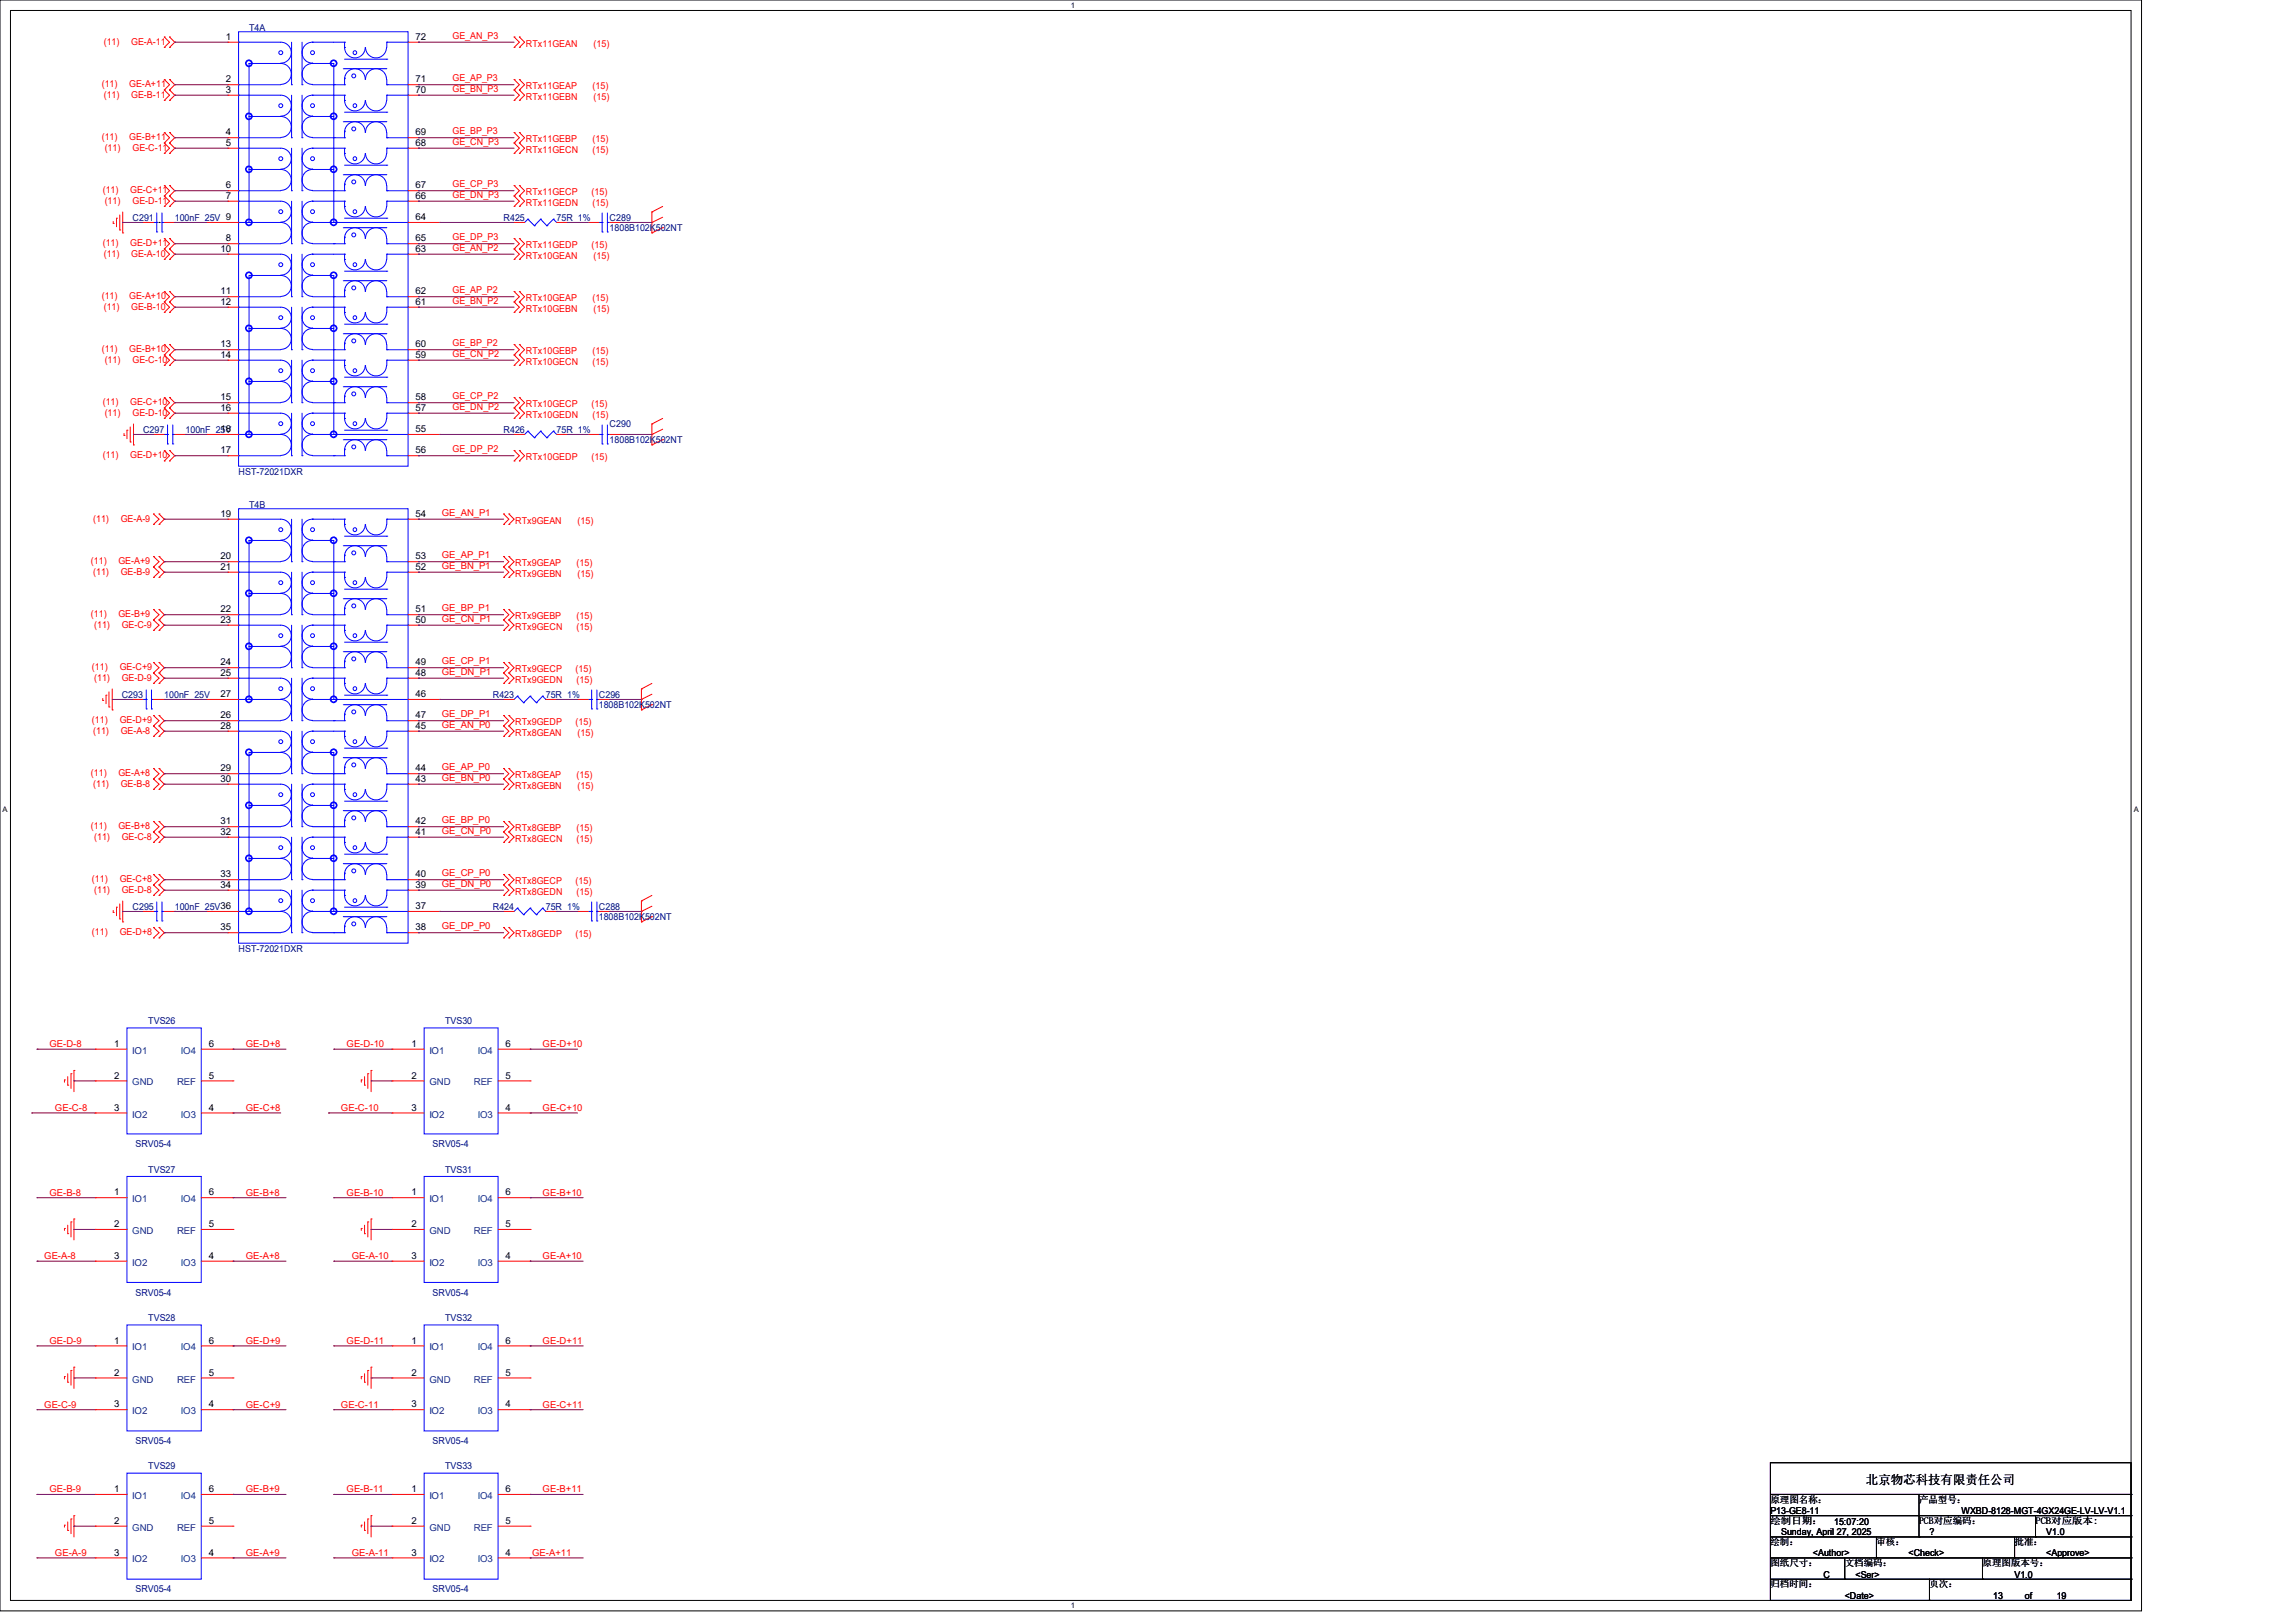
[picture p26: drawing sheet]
<svg xmlns="http://www.w3.org/2000/svg" width="297mm" height="210mm" viewBox="0 0 297 210" stroke-linecap="round" stroke-linejoin="round" font-family="sans-serif">
<defs><g id="words">
<text font-size="1.6" x="241.4" y="192">北京物芯科技有限责任公司</text>
<g font-size="1.2" fill="#f00">
<text x="13.4" y="5.8">(11)</text>
<text x="17" y="5.8">GE-A-11</text>
<text x="58.5" y="5">GE_AN_P3</text>
<text x="13.2" y="11.3">(11)</text>
<text x="16.7" y="11.3">GE-A+11</text>
<text x="58.5" y="10.5">GE_AP_P3</text>
<text x="58.5" y="11.9">GE_BN_P3</text>
<text x="68" y="6.1">RTx11GEAN</text>
<text x="68" y="11.6">RTx11GEAP</text>
<text x="76.7" y="11.6">(15)</text>
<text x="76.8" y="6.1">(15)</text>
<text x="13.4" y="12.7">(11)</text>
<text x="17" y="12.7">GE-B-11</text>
<text x="58.5" y="17.4">GE_BP_P3</text>
<text x="68" y="12.9">RTx11GEBN</text>
<text x="76.8" y="12.9">(15)</text>
<text x="13.2" y="18.1">(11)</text>
<text x="13.5" y="19.5">(11)</text>
<text x="16.7" y="18.1">GE-B+11</text>
<text x="17.1" y="19.5">GE-C-11</text>
<text x="58.5" y="18.7">GE_CN_P3</text>
<text x="68" y="18.4">RTx11GEBP</text>
<text x="68" y="19.8">RTx11GECN</text>
<text x="76.7" y="18.4">(15)</text>
<text x="76.7" y="19.8">(15)</text>
<text x="13.3" y="25">(11)</text>
<text x="13.5" y="26.4">(11)</text>
<text x="16.8" y="25">GE-C+11</text>
<text x="17.1" y="26.4">GE-D-11</text>
<text x="58.5" y="25.6">GE_DN_P3</text>
<text x="58.5" y="24.2">GE_CP_P3</text>
<text x="68" y="26.6">RTx11GEDN</text>
<text x="68" y="25.3">RTx11GECP</text>
<text x="76.5" y="25.3">(15)</text>
<text x="76.7" y="26.6">(15)</text>
<text x="13.3" y="31.8">(11)</text>
<text x="13.4" y="33.2">(11)</text>
<text x="16.8" y="31.8">GE-D+11</text>
<text x="17" y="33.2">GE-A-10</text>
<text x="58.5" y="31.1">GE_DP_P3</text>
<text x="58.5" y="32.4">GE_AN_P2</text>
<text x="68" y="32.1">RTx11GEDP</text>
<text x="68" y="33.5">RTx10GEAN</text>
<text x="76.5" y="32.1">(15)</text>
<text x="76.8" y="33.5">(15)</text>
<text x="13.2" y="38.7">(11)</text>
<text x="13.4" y="40.1">(11)</text>
<text x="16.7" y="38.7">GE-A+10</text>
<text x="17" y="40.1">GE-B-10</text>
<text x="58.5" y="37.9">GE_AP_P2</text>
<text x="58.5" y="39.3">GE_BN_P2</text>
<text x="68" y="39">RTx10GEAP</text>
<text x="68" y="40.3">RTx10GEBN</text>
<text x="76.7" y="39">(15)</text>
<text x="76.8" y="40.3">(15)</text>
<text x="13.2" y="45.6">(11)</text>
<text x="13.5" y="46.9">(11)</text>
<text x="16.7" y="45.6">GE-B+10</text>
<text x="17.1" y="46.9">GE-C-10</text>
<text x="58.5" y="44.8">GE_BP_P2</text>
<text x="58.5" y="46.1">GE_CN_P2</text>
<text x="68" y="45.8">RTx10GEBP</text>
<text x="68" y="47.2">RTx10GECN</text>
<text x="76.7" y="45.8">(15)</text>
<text x="76.7" y="47.2">(15)</text>
<text x="13.3" y="52.4">(11)</text>
<text x="13.5" y="53.8">(11)</text>
<text x="16.8" y="52.4">GE-C+10</text>
<text x="17.1" y="53.8">GE-D-10</text>
<text x="58.5" y="53">GE_DN_P2</text>
<text x="58.5" y="51.6">GE_CP_P2</text>
<text x="68" y="52.7">RTx10GECP</text>
<text x="76.5" y="52.7">(15)</text>
<text x="13.3" y="59.3">(11)</text>
<text x="16.8" y="59.3">GE-D+10</text>
<text x="58.5" y="58.5">GE_DP_P2</text>
<text x="68" y="54.1">RTx10GEDN</text>
<text x="68" y="59.6">RTx10GEDP</text>
<text x="76.5" y="59.6">(15)</text>
<text x="76.7" y="54.1">(15)</text>
<text x="12.1" y="67.5">(11)</text>
<text x="15.6" y="67.5">GE-A-9</text>
<text x="57.1" y="66.7">GE_AN_P1</text>
<text x="66.6" y="67.8">RTx9GEAN</text>
<text x="74.7" y="67.8">(15)</text>
<text x="11.8" y="73">(11)</text>
<text x="12.1" y="74.4">(11)</text>
<text x="15.3" y="73">GE-A+9</text>
<text x="15.6" y="74.4">GE-B-9</text>
<text x="57.1" y="72.2">GE_AP_P1</text>
<text x="57.1" y="73.6">GE_BN_P1</text>
<text x="66.6" y="73.3">RTx9GEAP</text>
<text x="66.6" y="74.6">RTx9GEBN</text>
<text x="74.6" y="73.3">(15)</text>
<text x="74.7" y="74.6">(15)</text>
<text x="11.8" y="79.8">(11)</text>
<text x="12.2" y="81.2">(11)</text>
<text x="15.3" y="79.8">GE-B+9</text>
<text x="15.7" y="81.2">GE-C-9</text>
<text x="57.1" y="79.1">GE_BP_P1</text>
<text x="57.1" y="80.4">GE_CN_P1</text>
<text x="66.6" y="80.1">RTx9GEBP</text>
<text x="66.6" y="81.5">RTx9GECN</text>
<text x="74.6" y="80.1">(15)</text>
<text x="74.6" y="81.5">(15)</text>
<text x="11.9" y="86.7">(11)</text>
<text x="12.2" y="88.1">(11)</text>
<text x="15.5" y="86.7">GE-C+9</text>
<text x="15.7" y="88.1">GE-D-9</text>
<text x="57.1" y="87.3">GE_DN_P1</text>
<text x="57.1" y="85.9">GE_CP_P1</text>
<text x="66.6" y="88.3">RTx9GEDN</text>
<text x="66.6" y="87">RTx9GECP</text>
<text x="74.5" y="87">(15)</text>
<text x="74.6" y="88.3">(15)</text>
<text x="11.9" y="93.6">(11)</text>
<text x="12.1" y="95">(11)</text>
<text x="15.5" y="93.6">GE-D+9</text>
<text x="15.6" y="95">GE-A-8</text>
<text x="57.1" y="92.8">GE_DP_P1</text>
<text x="57.1" y="94.1">GE_AN_P0</text>
<text x="66.6" y="93.9">RTx9GEDP</text>
<text x="66.6" y="95.2">RTx8GEAN</text>
<text x="74.5" y="93.9">(15)</text>
<text x="74.7" y="95.2">(15)</text>
<text x="11.8" y="100.4">(11)</text>
<text x="12.1" y="101.8">(11)</text>
<text x="15.3" y="100.4">GE-A+8</text>
<text x="15.6" y="101.8">GE-B-8</text>
<text x="57.1" y="99.7">GE_AP_P0</text>
<text x="57.1" y="101">GE_BN_P0</text>
<text x="66.6" y="100.7">RTx8GEAP</text>
<text x="74.6" y="100.7">(15)</text>
<text x="11.8" y="107.3">(11)</text>
<text x="15.3" y="107.3">GE-B+8</text>
<text x="57.1" y="106.5">GE_BP_P0</text>
<text x="57.1" y="107.9">GE_CN_P0</text>
<text x="66.6" y="107.6">RTx8GEBP</text>
<text x="66.6" y="102.1">RTx8GEBN</text>
<text x="74.6" y="107.6">(15)</text>
<text x="74.7" y="102.1">(15)</text>
<text x="12.2" y="108.7">(11)</text>
<text x="15.7" y="108.7">GE-C-8</text>
<text x="57.1" y="113.4">GE_CP_P0</text>
<text x="66.6" y="108.9">RTx8GECN</text>
<text x="74.6" y="108.9">(15)</text>
<text x="11.9" y="114.1">(11)</text>
<text x="12.2" y="115.5">(11)</text>
<text x="15.5" y="114.1">GE-C+8</text>
<text x="15.7" y="115.5">GE-D-8</text>
<text x="57.1" y="114.7">GE_DN_P0</text>
<text x="66.6" y="115.8">RTx8GEDN</text>
<text x="66.6" y="114.4">RTx8GECP</text>
<text x="74.5" y="114.4">(15)</text>
<text x="74.6" y="115.8">(15)</text>
<text x="11.9" y="121">(11)</text>
<text x="15.5" y="121">GE-D+8</text>
<text x="57.1" y="120.2">GE_DP_P0</text>
<text x="66.6" y="121.3">RTx8GEDP</text>
<text x="74.5" y="121.3">(15)</text>
<text x="6.4" y="135.5">GE-D-8</text>
<text x="31.8" y="135.5">GE-D+8</text>
<text x="44.8" y="135.5">GE-D-10</text>
<text x="70.2" y="135.5">GE-D+10</text>
<text x="7.1" y="143.8">GE-C-8</text>
<text x="31.8" y="143.8">GE-C+8</text>
<text x="44.1" y="143.8">GE-C-10</text>
<text x="70.2" y="143.8">GE-C+10</text>
<text x="6.4" y="154.7">GE-B-8</text>
<text x="31.8" y="154.7">GE-B+8</text>
<text x="44.8" y="154.7">GE-B-10</text>
<text x="70.2" y="154.7">GE-B+10</text>
<text x="5.7" y="162.9">GE-A-8</text>
<text x="31.8" y="162.9">GE-A+8</text>
<text x="45.5" y="162.9">GE-A-10</text>
<text x="70.2" y="162.9">GE-A+10</text>
<text x="6.4" y="173.9">GE-D-9</text>
<text x="31.8" y="173.9">GE-D+9</text>
<text x="44.8" y="173.9">GE-D-11</text>
<text x="70.2" y="173.9">GE-D+11</text>
<text x="5.7" y="182.2">GE-C-9</text>
<text x="31.8" y="182.2">GE-C+9</text>
<text x="44.1" y="182.2">GE-C-11</text>
<text x="70.2" y="182.2">GE-C+11</text>
<text x="6.4" y="193.1">GE-B-9</text>
<text x="31.8" y="193.1">GE-B+9</text>
<text x="44.8" y="193.1">GE-B-11</text>
<text x="70.2" y="193.1">GE-B+11</text>
<text x="7.1" y="201.3">GE-A-9</text>
<text x="31.8" y="201.3">GE-A+9</text>
<text x="45.5" y="201.3">GE-A-11</text>
<text x="68.8" y="201.3">GE-A+11</text>
</g>
<g font-size="1.2">
<text x="29.2" y="5.2">1</text>
<text x="53.8" y="5.2">72</text>
<text x="29.2" y="10.7">2</text>
<text x="53.8" y="10.7">71</text>
<text x="29.2" y="17.5">4</text>
<text x="29.2" y="12">3</text>
<text x="53.8" y="12">70</text>
<text x="53.8" y="17.5">69</text>
<text x="29.2" y="18.9">5</text>
<text x="53.8" y="18.9">68</text>
<text x="29.2" y="24.4">6</text>
<text x="29.2" y="25.7">7</text>
<text x="53.8" y="24.4">67</text>
<text x="53.8" y="25.7">66</text>
<text x="53.8" y="28.5">64</text>
<text x="28.5" y="32.6">10</text>
<text x="29.2" y="31.2">8</text>
<text x="53.8" y="31.2">65</text>
<text x="53.8" y="32.6">63</text>
<text x="28.5" y="38.1">11</text>
<text x="28.5" y="39.5">12</text>
<text x="53.8" y="38.1">62</text>
<text x="53.8" y="39.5">61</text>
<text x="28.5" y="45">13</text>
<text x="28.5" y="46.3">14</text>
<text x="53.8" y="45">60</text>
<text x="53.8" y="46.3">59</text>
<text x="28.5" y="51.8">15</text>
<text x="28.5" y="53.2">16</text>
<text x="53.8" y="51.8">58</text>
<text x="53.8" y="53.2">57</text>
<text x="28.5" y="58.7">17</text>
<text x="28.5" y="55.9">18</text>
<text x="53.8" y="58.7">56</text>
<text x="53.8" y="55.9">55</text>
<text x="28.5" y="66.9">19</text>
<text x="53.8" y="66.9">54</text>
<text x="28.5" y="72.4">20</text>
<text x="28.5" y="73.7">21</text>
<text x="53.8" y="72.4">53</text>
<text x="53.8" y="73.7">52</text>
<text x="28.5" y="79.2">22</text>
<text x="28.5" y="80.6">23</text>
<text x="53.8" y="79.2">51</text>
<text x="53.8" y="80.6">50</text>
<text x="28.5" y="86.1">24</text>
<text x="28.5" y="87.5">25</text>
<text x="53.8" y="86.1">49</text>
<text x="53.8" y="87.5">48</text>
<text x="28.5" y="93">26</text>
<text x="28.5" y="90.2">27</text>
<text x="28.5" y="94.3">28</text>
<text x="53.8" y="93">47</text>
<text x="53.8" y="90.2">46</text>
<text x="53.8" y="94.3">45</text>
<text x="28.5" y="99.8">29</text>
<text x="28.5" y="101.2">30</text>
<text x="53.8" y="99.8">44</text>
<text x="53.8" y="101.2">43</text>
<text x="28.5" y="106.7">31</text>
<text x="53.8" y="106.7">42</text>
<text x="28.5" y="108">32</text>
<text x="28.5" y="113.5">33</text>
<text x="53.8" y="108">41</text>
<text x="53.8" y="113.5">40</text>
<text x="28.5" y="114.9">34</text>
<text x="53.8" y="114.9">39</text>
<text x="53.8" y="117.6">37</text>
<text x="28.5" y="120.4">35</text>
<text x="53.8" y="120.4">38</text>
<text x="14.8" y="135.5">1</text>
<text x="27" y="135.5">6</text>
<text x="53.2" y="135.5">1</text>
<text x="65.4" y="135.5">6</text>
<text x="14.8" y="139.6">2</text>
<text x="14.8" y="143.7">3</text>
<text x="27" y="143.7">4</text>
<text x="27" y="139.6">5</text>
<text x="53.2" y="139.6">2</text>
<text x="53.2" y="143.7">3</text>
<text x="65.4" y="143.7">4</text>
<text x="65.4" y="139.6">5</text>
<text x="14.8" y="154.7">1</text>
<text x="27" y="154.7">6</text>
<text x="53.2" y="154.7">1</text>
<text x="65.4" y="154.7">6</text>
<text x="14.8" y="158.8">2</text>
<text x="27" y="158.8">5</text>
<text x="53.2" y="158.8">2</text>
<text x="65.4" y="158.8">5</text>
<text x="14.8" y="162.9">3</text>
<text x="27" y="162.9">4</text>
<text x="53.2" y="162.9">3</text>
<text x="65.4" y="162.9">4</text>
<text x="14.8" y="173.9">1</text>
<text x="27" y="173.9">6</text>
<text x="53.2" y="173.9">1</text>
<text x="65.4" y="173.9">6</text>
<text x="14.8" y="178">2</text>
<text x="27" y="178">5</text>
<text x="53.2" y="178">2</text>
<text x="65.4" y="178">5</text>
<text x="14.8" y="182.1">3</text>
<text x="27" y="182.1">4</text>
<text x="53.2" y="182.1">3</text>
<text x="65.4" y="182.1">4</text>
<text x="14.8" y="193.1">1</text>
<text x="14.8" y="197.2">2</text>
<text x="27" y="197.2">5</text>
<text x="27" y="193.1">6</text>
<text x="53.2" y="193.1">1</text>
<text x="53.2" y="197.2">2</text>
<text x="65.4" y="197.2">5</text>
<text x="65.4" y="193.1">6</text>
<text x="229" y="195.9">P13-GE8-11</text>
<text x="229" y="194.4">原理图名称：</text>
<text x="229" y="197.2">绘制日期：</text>
<text x="237.3" y="197.3">15:07:20</text>
<text x="248.2" y="197.2">PCB对应编码：</text>
<text x="248.2" y="194.4">产品型号：</text>
<text x="253.7" y="195.9">WXBD-8128-MGT-4GX24GE-LV-LV-V1.1</text>
<text x="263.3" y="197.2">PCB对应版本:</text>
<text x="14.8" y="201.3">3</text>
<text x="27" y="201.3">4</text>
<text x="53.2" y="201.3">3</text>
<text x="65.4" y="201.3">4</text>
<text x="229" y="199.9">绘制：</text>
<text x="229" y="202.6">图纸尺寸：</text>
<text x="230.4" y="198.6">Sunday, April 27, 2025</text>
<text x="234.5" y="201.4">&lt;Author&gt;</text>
<text x="238.6" y="202.6">文档编码：</text>
<text x="242.7" y="199.9">审核：</text>
<text x="246.9" y="201.4">&lt;Check&gt;</text>
<text x="249.6" y="198.6">?</text>
<text x="256.5" y="202.6">原理图版本号：</text>
<text x="260.6" y="199.9">批准：</text>
<text x="264.7" y="198.6">V1.0</text>
<text x="264.7" y="201.4">&lt;Approve&gt;</text>
<text x="229" y="205.4">归档时间：</text>
<text x="235.9" y="204.1">C</text>
<text x="238.6" y="206.9">&lt;Date&gt;</text>
<text x="240" y="204.1">&lt;Ser&gt;</text>
<text x="249.6" y="205.4">页次：</text>
<text x="257.8" y="206.9">13</text>
<text x="260.6" y="204.1">V1.0</text>
<text x="262" y="206.9">of</text>
<text x="266.1" y="206.9">19</text>
</g>
<g font-size="1.2" fill="#000080">
<text x="32.2" y="4">T4A</text>
<text x="17.1" y="28.6">C291</text>
<text x="22.6" y="28.6">100nF_25V 9</text>
<text x="65.1" y="28.6">R425</text>
<text x="72" y="28.6">75R_1%</text>
<text x="78.9" y="28.6">C289</text>
<text x="78.9" y="29.9">1808B102K502NT</text>
<text x="18.5" y="56">C297</text>
<text x="24" y="56">100nF_25V</text>
<text x="65.1" y="56">R426</text>
<text x="72" y="56">75R_1%</text>
<text x="78.9" y="55.3">C290</text>
<text x="78.9" y="57.4">1808B102K502NT</text>
<text x="30.9" y="61.5">HST-72021DXR</text>
<text x="32.2" y="65.7">T4B</text>
<text x="15.7" y="90.3">C293</text>
<text x="21.2" y="90.3">100nF_25V</text>
<text x="63.8" y="90.3">R423</text>
<text x="70.6" y="90.3">75R_1%</text>
<text x="77.5" y="90.3">C296</text>
<text x="77.5" y="91.7">1808B102K502NT</text>
<text x="17.1" y="117.7">C295</text>
<text x="22.6" y="117.7">100nF_25V36</text>
<text x="63.8" y="117.7">R424</text>
<text x="70.6" y="117.7">75R_1%</text>
<text x="77.5" y="117.7">C288</text>
<text x="77.5" y="119.1">1808B102K502NT</text>
<text x="30.9" y="123.2">HST-72021DXR</text>
<text x="19.2" y="132.5">TVS26</text>
<text x="57.6" y="132.5">TVS30</text>
<text x="17.5" y="148.4">SRV05-4</text>
<text x="56" y="148.4">SRV05-4</text>
<text x="19.2" y="151.7">TVS27</text>
<text x="57.6" y="151.7">TVS31</text>
<text x="17.5" y="167.6">SRV05-4</text>
<text x="56" y="167.6">SRV05-4</text>
<text x="19.2" y="170.9">TVS28</text>
<text x="57.6" y="170.9">TVS32</text>
<text x="17.5" y="186.9">SRV05-4</text>
<text x="19.2" y="190.1">TVS29</text>
<text x="56" y="186.9">SRV05-4</text>
<text x="57.6" y="190.1">TVS33</text>
<text x="17.5" y="206">SRV05-4</text>
<text x="56" y="206">SRV05-4</text>
</g>
<g font-size="1.2" fill="#004080">
<text x="17.1" y="136.4">IO1</text>
<text x="23.4" y="136.4">IO4</text>
<text x="55.5" y="136.4">IO1</text>
<text x="61.8" y="136.4">IO4</text>
<text x="17.1" y="140.5">GND</text>
<text x="22.9" y="140.5">REF</text>
<text x="55.5" y="140.5">GND</text>
<text x="61.3" y="140.5">REF</text>
<text x="17.1" y="144.6">IO2</text>
<text x="23.4" y="144.6">IO3</text>
<text x="55.5" y="144.6">IO2</text>
<text x="61.8" y="144.6">IO3</text>
<text x="17.1" y="155.6">IO1</text>
<text x="23.4" y="155.6">IO4</text>
<text x="55.5" y="155.6">IO1</text>
<text x="61.8" y="155.6">IO4</text>
<text x="17.1" y="159.7">GND</text>
<text x="22.9" y="159.7">REF</text>
<text x="55.5" y="159.7">GND</text>
<text x="61.3" y="159.7">REF</text>
<text x="17.1" y="163.8">IO2</text>
<text x="23.4" y="163.8">IO3</text>
<text x="55.5" y="163.8">IO2</text>
<text x="61.8" y="163.8">IO3</text>
<text x="17.1" y="174.7">IO1</text>
<text x="17.1" y="178.9">GND</text>
<text x="22.9" y="178.9">REF</text>
<text x="23.4" y="174.7">IO4</text>
<text x="55.5" y="174.7">IO1</text>
<text x="55.5" y="178.9">GND</text>
<text x="61.3" y="178.9">REF</text>
<text x="61.8" y="174.7">IO4</text>
<text x="17.1" y="183">IO2</text>
<text x="23.4" y="183">IO3</text>
<text x="55.5" y="183">IO2</text>
<text x="61.8" y="183">IO3</text>
<text x="17.1" y="194">IO1</text>
<text x="23.4" y="194">IO4</text>
<text x="55.5" y="194">IO1</text>
<text x="61.8" y="194">IO4</text>
<text x="17.1" y="198.1">GND</text>
<text x="17.1" y="202.2">IO2</text>
<text x="22.9" y="198.1">REF</text>
<text x="23.4" y="202.2">IO3</text>
<text x="55.5" y="198.1">GND</text>
<text x="55.5" y="202.2">IO2</text>
<text x="61.3" y="198.1">REF</text>
<text x="61.8" y="202.2">IO3</text>
</g>
<g font-size="1">
<text x="138.5" y="1">1</text>
<text x=".3" y="105.1">A</text>
<text x="276" y="105.1">A</text>
<text x="138.5" y="208.1">1</text>
</g>
</g></defs>
<path d="M0 0h277v208.4h-277zM1.4 1.4h274.3v205.7h-274.3z" fill="none" stroke="#000" stroke-width=".13"/>
<g fill="#fff">
<path d="M138.5 .1h.6v1.1h-.6z"/>
<path d="M138.5 207.2h.6v1.1h-.6z"/>
<path d="M.3 104.2h.7v1.1h-.7z"/>
<path d="M276 104.2h.6v1.1h-.6z"/>
</g>
<g fill="none" stroke="#000" stroke-width=".13">
<path d="M19.1 28.8h.1M20.6 28.8h.1M229 189.3h46.7v17.8h-46.7zM229 193.4h46.7M229 196.1h46.7M229 198.9h46.7M242.7 198.9v2.7M248.2 196.1h.1M248.2 198.9h.1M248.2 193.4v5.5M260.6 198.9v2.7M263.3 198.9h.1"/>
<path d="M263.3 196.1v2.8M275.7 193.4h.1M275.7 196.1h.1M275.7 198.9h.1M229 201.6h46.7M229 204.3h46.7M238.6 204.3h.1M238.6 201.6v2.7M242.7 201.6h.1M249.6 207.1h.1M249.6 204.3v2.8M256.5 204.3h.1"/>
<path d="M256.5 201.6v2.7M260.6 201.6h.1M275.7 201.6h.1M275.7 204.3h.1"/>
</g>
<g fill="none" stroke="#f00" stroke-width=".13">
<path d="M21.3 6.1h.1M21.3 4.8h.1M21.3 11.6h.1M21.3 10.3h.1M21.3 17.1h.1M21.3 18.5h.1M21.3 13h.1M21.3 19.9h.1M21.3 4.8l.6 .7-.6 .6M21.3 10.3l.6 .7-.6 .6M21.3 17.1l.6 .7-.6 .7M21.3 11.6l.6 .7-.6 .7"/>
<path d="M21.3 18.5l.6 .7-.6 .7M21.9 4.8h.1M21.9 6.1h.1M21.9 10.3h.1M21.9 11.6h.1M21.9 18.5h.1M21.9 17.1h.1M21.9 13h.1M21.9 19.9h.1M21.9 4.8l.7 .7-.7 .6M21.9 10.3l.7 .7-.7 .6M21.9 17.1l.7 .7-.7 .7"/>
<path d="M21.9 11.6l.7 .7-.7 .7M21.9 18.5l.7 .7-.7 .7M29.5 17.8h.1M29.5 19.2h.1M29.5 5.5h.1M29.5 11h.1M29.5 12.3h.1M29.5 17.8h1.4M29.5 19.2h1.4M29.5 5.5h1.4M29.5 11h1.4M29.5 12.3h1.4"/>
<path d="M52.8 17.8h1.3M52.8 19.2h1.3M52.8 5.5h1.3M52.8 11h1.3M52.8 12.3h1.3M54.1 5.5h.1M54.1 11h.1M54.1 12.3h.1M54.1 17.8h.1M54.1 19.2h.1M66.5 4.8h.1M66.5 6.1h.1"/>
<path d="M66.5 10.3h.1M66.5 11.6h.1M66.5 17.1h.1M66.5 18.5h.1M66.5 13h.1M66.5 19.9h.1M66.5 4.8l.7 .7-.7 .6M66.5 10.3l.7 .7-.7 .6M66.5 17.1l.7 .7-.7 .7M66.5 11.6l.7 .7-.7 .7M66.5 18.5l.7 .7-.7 .7M67.2 4.8h.1"/>
<path d="M67.2 6.1h.1M67.2 10.3h.1M67.2 11.6h.1M67.2 17.1h.1M67.2 18.5h.1M67.2 13h.1M67.2 19.9h.1M67.2 4.8l.7 .7-.7 .6M67.2 10.3l.7 .7-.7 .6M67.2 17.1l.7 .7-.7 .7M67.2 11.6l.7 .7-.7 .7M67.2 18.5l.7 .7-.7 .7"/>
<path d="M14.6 28.9h.1M14.6 28.7v.2M15.1 28.2h.1M15.1 28.2v1.1M15.5 29.8h.1M15.5 27.8v2M15.9 30.1h.1M15.9 27.4v2.7M18.5 28.8h.1M18.5 28.8h1.4M21.3 25.4h.1M21.3 26.7h.1"/>
<path d="M21.3 30.9h.1M21.3 32.2h.1M21.3 24h.1M21.3 33.6h.1M21.3 39.1h.1M21.3 37.7h.1M21.3 25.4l.6 .6-.6 .7M21.3 30.9l.6 .6-.6 .7M21.3 24l.6 .7-.6 .7M21.3 32.2l.6 .7-.6 .7M21.3 37.7l.6 .7-.6 .7M21.3 39.1l.6 .7-.6 .6"/>
<path d="M21.3 28.8h1.3M21.9 26.7h.1M21.9 25.4h.1M21.9 32.2h.1M21.9 30.9h.1M21.9 24h.1M21.9 33.6h.1M21.9 37.7h.1M21.9 39.1h.1M21.9 25.4l.7 .6-.7 .7M21.9 30.9l.7 .6-.7 .7M21.9 24l.7 .7-.7 .7"/>
<path d="M21.9 32.2l.7 .7-.7 .7M21.9 37.7l.7 .7-.7 .7M21.9 39.1l.7 .7-.7 .6M22.6 28.8h.1M26.7 28.8h.1M26.7 28.8h4.2M29.5 24.7h.1M29.5 26h.1M29.5 31.5h.1M29.5 32.9h.1M29.5 38.4h.1M29.5 39.8h.1"/>
<path d="M29.5 24.7h1.4M29.5 26h1.4M29.5 31.5h1.4M29.5 32.9h1.4M29.5 38.4h1.4M29.5 39.8h1.4M52.8 28.8h4.1M52.8 24.7h1.3M52.8 26h1.3M52.8 31.5h1.3M52.8 32.9h1.3M52.8 38.4h1.3"/>
<path d="M52.8 39.8h1.3M54.1 24.7h.1M54.1 26h.1M54.1 31.5h.1M54.1 32.9h.1M54.1 38.4h.1M54.1 39.8h.1M56.9 28.8h.1M66.5 25.4h.1M66.5 26.7h.1M66.5 30.9h.1M66.5 32.2h.1"/>
<path d="M66.5 24h.1M66.5 33.6h.1M66.5 37.7h.1M66.5 39.1h.1M66.5 28.8h.1M66.5 25.4l.7 .6-.7 .7M66.5 30.9l.7 .6-.7 .7M66.5 24l.7 .7-.7 .7M66.5 32.2l.7 .7-.7 .7M66.5 37.7l.7 .7-.7 .7M66.5 39.1l.7 .7-.7 .6M66.5 28.8h1.4"/>
<path d="M67.2 25.4h.1M67.2 26.7h.1M67.2 30.9h.1M67.2 32.2h.1M67.2 24h.1M67.2 33.6h.1M67.2 37.7h.1M67.2 39.1h.1M67.2 25.4l.7 .6-.7 .7M67.2 30.9l.7 .6-.7 .7M67.2 24l.7 .7-.7 .7M67.2 32.2l.7 .7-.7 .7"/>
<path d="M67.2 37.7l.7 .7-.7 .7M67.2 39.1l.7 .7-.7 .6M72 28.8h1.4M73.4 28.8h.1M76.1 28.8h.1M76.1 28.8h1.4M78.9 28.8h1.3M80.2 28.8h.1M84.3 27.4h.1M84.3 30.1h.1M84.3 28.8h.1M84.3 27.4v2.7"/>
<path d="M85.7 29.5h.1M85.7 26.7l-1.4 .7M85.7 29.5l-1.4 .6M85.7 28.1l-1.4 .7M16 56.3h.1M16 56.1v.2M16.4 55.7h.1M16.4 55.7v1.1M16.8 57.2h.1M16.8 55.2v2M17.3 57.6h.1M17.3 54.9v2.7"/>
<path d="M19.9 56.2h.1M19.9 56.2h1.4M21.3 52.8h.1M21.3 54.1h.1M21.3 58.3h.1M21.3 59.6h.1M21.3 44.6h.1M21.3 45.9h.1M21.3 40.4h.1M21.3 47.3h.1M21.3 51.4h.1M21.3 52.8l.6 .7-.6 .6"/>
<path d="M21.3 58.3l.6 .7-.6 .6M21.3 44.6l.6 .7-.6 .6M21.3 45.9l.6 .7-.6 .7M21.3 51.4l.6 .7-.6 .7M21.9 54.1h.1M21.9 52.8h.1M21.9 59.6h.1M21.9 58.3h.1M21.9 45.9h.1M21.9 44.6h.1M21.9 40.4h.1M21.9 47.3h.1"/>
<path d="M21.9 51.4h.1M21.9 52.8l.7 .7-.7 .6M21.9 58.3l.7 .7-.7 .6M21.9 44.6l.7 .7-.7 .6M21.9 45.9l.7 .7-.7 .7M21.9 51.4l.7 .7-.7 .7M22.6 56.2h1.4M24 56.2h.1M26.7 56.2h.1M26.7 56.2h4.2M29.5 45.3h.1M29.5 46.6h.1"/>
<path d="M29.5 52.1h.1M29.5 53.5h.1M29.5 59h.1M29.5 45.3h1.4M29.5 46.6h1.4M29.5 52.1h1.4M29.5 53.5h1.4M29.5 59h1.4M52.8 56.2h4.1M52.8 45.3h1.3M52.8 46.6h1.3M52.8 52.1h1.3"/>
<path d="M52.8 53.5h1.3M52.8 59h1.3M54.1 45.3h.1M54.1 46.6h.1M54.1 52.1h.1M54.1 53.5h.1M54.1 59h.1M56.9 56.2h.1M66.5 52.8h.1M66.5 54.1h.1M66.5 58.3h.1M66.5 59.6h.1"/>
<path d="M66.5 44.6h.1M66.5 45.9h.1M66.5 40.4h.1M66.5 51.4h.1M66.5 47.3h.1M66.5 56.2h.1M66.5 52.8l.7 .7-.7 .6M66.5 58.3l.7 .7-.7 .6M66.5 44.6l.7 .7-.7 .6M66.5 51.4l.7 .7-.7 .7M66.5 45.9l.7 .7-.7 .7M66.5 56.2h1.4"/>
<path d="M67.2 52.8h.1M67.2 54.1h.1M67.2 58.3h.1M67.2 59.6h.1M67.2 44.6h.1M67.2 45.9h.1M67.2 40.4h.1M67.2 51.4h.1M67.2 47.3h.1M67.2 45.9l.7 .7-.7 .7M67.2 52.8l.7 .7-.7 .6M67.2 58.3l.7 .7-.7 .6"/>
<path d="M67.2 44.6l.7 .7-.7 .6M67.2 51.4l.7 .7-.7 .7M72 56.2h1.4M73.4 56.2h.1M76.1 56.2h.1M76.1 56.2h1.4M78.9 56.2h1.3M80.2 56.2h.1M84.3 54.9h.1M84.3 57.6h.1M84.3 56.2h.1M84.3 54.9v2.7"/>
<path d="M85.7 56.9h.1M85.7 54.1l-1.4 .8M85.7 56.9l-1.4 .7M85.7 55.5l-1.4 .7M19.9 73.4h.1M19.9 72h.1M19.9 67.9h.1M19.9 66.5h.1M19.9 78.9h.1M19.9 74.7h.1M19.9 72l.7 .7-.7 .7M19.9 66.5l.7 .7-.7 .7"/>
<path d="M19.9 78.9l.7 .6-.7 .7M19.9 73.4l.7 .6-.7 .7M20.6 72h.1M20.6 73.4h.1M20.6 66.5h.1M20.6 67.9h.1M20.6 78.9h.1M20.6 74.7h.1M20.6 72l.7 .7-.7 .7M20.6 66.5l.7 .7-.7 .7M20.6 78.9l.7 .6-.7 .7M20.6 73.4l.7 .6-.7 .7"/>
<path d="M29.5 79.5h.1M29.5 67.2h.1M29.5 72.7h.1M29.5 74h.1M29.5 79.5h1.4M29.5 67.2h1.4M29.5 72.7h1.4M29.5 74h1.4M52.8 79.5h1.3M52.8 67.2h1.3M52.8 72.7h1.3M52.8 74h1.3"/>
<path d="M54.1 67.2h.1M54.1 72.7h.1M54.1 74h.1M54.1 79.5h.1M65.2 66.5h.1M65.2 67.9h.1M65.2 72h.1M65.2 73.4h.1M65.2 78.9h.1M65.2 74.7h.1M65.2 66.5l.6 .7-.6 .7M65.2 72l.6 .7-.6 .7"/>
<path d="M65.2 78.9l.6 .6-.6 .7M65.2 73.4l.6 .6-.6 .7M65.8 66.5h.1M65.8 67.9h.1M65.8 72h.1M65.8 73.4h.1M65.8 78.9h.1M65.8 74.7h.1M65.8 66.5l.7 .7-.7 .7M65.8 72l.7 .7-.7 .7M65.8 78.9l.7 .6-.7 .7M65.8 73.4l.7 .6-.7 .7"/>
<path d="M13.3 90.6h.1M13.3 90.4v.2M13.7 90h.1M13.7 90v1.1M14.1 91.5h.1M14.1 89.5v2M14.5 91.9h.1M14.5 89.2v2.7M17.1 90.5h.1M17.1 90.5h1.4M19.9 87.1h.1M19.9 88.4h.1"/>
<path d="M19.9 92.6h.1M19.9 93.9h.1M19.9 80.2h.1M19.9 81.6h.1M19.9 85.7h.1M19.9 95.3h.1M19.9 99.4h.1M19.9 87.1l.7 .7-.7 .6M19.9 92.6l.7 .7-.7 .6M19.9 80.2l.7 .7-.7 .7M19.9 85.7l.7 .7-.7 .7M19.9 93.9l.7 .7-.7 .7"/>
<path d="M19.9 99.4l.7 .7-.7 .7M19.9 90.5h1.4M20.6 88.4h.1M20.6 87.1h.1M20.6 93.9h.1M20.6 92.6h.1M20.6 80.2h.1M20.6 81.6h.1M20.6 85.7h.1M20.6 95.3h.1M20.6 99.4h.1M20.6 87.1l.7 .7-.7 .6"/>
<path d="M20.6 92.6l.7 .7-.7 .6M20.6 80.2l.7 .7-.7 .7M20.6 85.7l.7 .7-.7 .7M20.6 93.9l.7 .7-.7 .7M20.6 99.4l.7 .7-.7 .7M21.3 90.5h.1M26.7 90.5h.1M26.7 90.5h4.2M29.5 80.9h.1M29.5 86.4h.1M29.5 87.8h.1M29.5 93.3h.1"/>
<path d="M29.5 94.6h.1M29.5 80.9h1.4M29.5 86.4h1.4M29.5 87.8h1.4M29.5 93.3h1.4M29.5 94.6h1.4M52.8 90.5h4.1M52.8 80.9h1.3M52.8 86.4h1.3M52.8 87.8h1.3M52.8 93.3h1.3M52.8 94.6h1.3"/>
<path d="M54.1 80.9h.1M54.1 86.4h.1M54.1 87.8h.1M54.1 93.3h.1M54.1 94.6h.1M56.9 90.5h.1M65.2 87.1h.1M65.2 88.4h.1M65.2 92.6h.1M65.2 93.9h.1M65.2 80.2h.1M65.2 85.7h.1"/>
<path d="M65.2 81.6h.1M65.2 95.3h.1M65.2 99.4h.1M65.2 90.5h.1M65.2 87.1l.6 .7-.6 .6M65.2 92.6l.6 .7-.6 .6M65.2 85.7l.6 .7-.6 .7M65.2 80.2l.6 .7-.6 .7M65.2 93.9l.6 .7-.6 .7M65.2 99.4l.6 .7-.6 .7M65.2 90.5h1.3M65.8 87.1h.1"/>
<path d="M65.8 88.4h.1M65.8 92.6h.1M65.8 93.9h.1M65.8 80.2h.1M65.8 85.7h.1M65.8 81.6h.1M65.8 95.3h.1M65.8 99.4h.1M65.8 87.1l.7 .7-.7 .6M65.8 92.6l.7 .7-.7 .6M65.8 85.7l.7 .7-.7 .7M65.8 80.2l.7 .7-.7 .7"/>
<path d="M65.8 93.9l.7 .7-.7 .7M65.8 99.4l.7 .7-.7 .7M70.6 90.5h1.4M72 90.5h.1M74.7 90.5h.1M74.7 90.5h1.4M77.5 90.5h1.4M78.9 90.5h.1M83 89.2h.1M83 91.9h.1M83 90.5h.1M83 89.2v2.7"/>
<path d="M84.3 91.2h.1M84.3 88.4l-1.3 .8M84.3 91.2l-1.3 .7M84.3 89.8l-1.3 .7M14.6 118.1h.1M14.6 117.8v.3M15.1 117.4h.1M15.1 117.4v1.1M15.5 118.9h.1M15.5 117v1.9M15.9 119.3h.1M15.9 116.6v2.7"/>
<path d="M18.5 117.9h.1M18.5 117.9h1.4M19.9 100.8h.1M19.9 114.5h.1M19.9 115.9h.1M19.9 102.2h.1M19.9 106.3h.1M19.9 107.7h.1M19.9 113.2h.1M19.9 109h.1M19.9 114.5l.7 .7-.7 .7M19.9 100.8l.7 .7-.7 .7"/>
<path d="M19.9 106.3l.7 .7-.7 .7M19.9 113.2l.7 .6-.7 .7M19.9 107.7l.7 .6-.7 .7M20.6 100.8h.1M20.6 115.9h.1M20.6 114.5h.1M20.6 102.2h.1M20.6 107.7h.1M20.6 106.3h.1M20.6 113.2h.1M20.6 109h.1M20.6 114.5l.7 .7-.7 .7"/>
<path d="M20.6 100.8l.7 .7-.7 .7M20.6 106.3l.7 .7-.7 .7M20.6 113.2l.7 .6-.7 .7M20.6 107.7l.7 .6-.7 .7M21.3 117.9h1.3M22.6 117.9h.1M26.7 117.9h.1M26.7 117.9h4.2M29.5 100.1h.1M29.5 101.5h.1M29.5 107h.1M29.5 108.3h.1"/>
<path d="M29.5 113.8h.1M29.5 115.2h.1M29.5 100.1h1.4M29.5 101.5h1.4M29.5 107h1.4M29.5 108.3h1.4M29.5 113.8h1.4M29.5 115.2h1.4M52.8 117.9h4.1M52.8 100.1h1.3M52.8 101.5h1.3M52.8 107h1.3"/>
<path d="M52.8 108.3h1.3M52.8 113.8h1.3M52.8 115.2h1.3M54.1 100.1h.1M54.1 101.5h.1M54.1 107h.1M54.1 108.3h.1M54.1 113.8h.1M54.1 115.2h.1M56.9 117.9h.1M65.2 100.8h.1M65.2 114.5h.1"/>
<path d="M65.2 115.9h.1M65.2 106.3h.1M65.2 107.7h.1M65.2 102.2h.1M65.2 113.2h.1M65.2 109h.1M65.2 117.9h.1M65.2 114.5l.6 .7-.6 .7M65.2 106.3l.6 .7-.6 .7M65.2 100.8l.6 .7-.6 .7M65.2 113.2l.6 .6-.6 .7M65.2 107.7l.6 .6-.6 .7"/>
<path d="M65.2 117.9h1.3M65.8 100.8h.1M65.8 114.5h.1M65.8 115.9h.1M65.8 106.3h.1M65.8 107.7h.1M65.8 102.2h.1M65.8 113.2h.1M65.8 109h.1M65.8 114.5l.7 .7-.7 .7M65.8 106.3l.7 .7-.7 .7M65.8 100.8l.7 .7-.7 .7"/>
<path d="M65.8 113.2l.7 .6-.7 .7M65.8 107.7l.7 .6-.7 .7M70.6 117.9h1.4M72 117.9h.1M74.7 117.9h.1M74.7 117.9h1.4M77.5 117.9h1.4M78.9 117.9h.1M83 116.6h.1M83 119.3h.1M83 117.9h.1M83 116.6v2.7"/>
<path d="M84.3 118.6h.1M84.3 115.9l-1.3 .7M84.3 118.6l-1.3 .7M84.3 117.3l-1.3 .6M8.3 139.7h.1M8.3 139.7v.3M8.8 139.3v1.1M9.2 138.9h.1M9.2 138.9v1.9M9.6 138.5h.1M9.6 138.5v2.8M12.3 135.8h.1"/>
<path d="M12.3 139.9h.1M12.3 135.8h4.1M12.3 139.9h4.1M19.9 120h.1M19.9 121.4h.1M19.9 120l.7 .7-.7 .7M20.6 121.4h.1M20.6 120h.1M20.6 120l.7 .7-.7 .7M26 135.8h4.1M26 139.9h4.1M29.5 120.7h.1"/>
<path d="M29.5 120.7h1.4M30.1 139.9h.1M30.1 135.8h.1M46.7 139.7h.1M46.7 139.7v.3M47.2 139.3v1.1M47.6 138.9h.1M47.6 138.9v1.9M48 138.5h.1M48 138.5v2.8M50.7 135.8h.1M50.7 139.9h.1"/>
<path d="M50.7 135.8h4.2M50.7 139.9h4.2M52.8 120.7h1.3M54.1 120.7h.1M64.4 135.8h4.2M64.4 139.9h4.2M65.2 120h.1M65.2 121.4h.1M65.2 120l.6 .7-.6 .7M65.8 120h.1M65.8 121.4h.1M65.8 120l.7 .7-.7 .7"/>
<path d="M68.6 139.9h.1M68.6 135.8h.1M8.3 159h.1M8.3 159v.2M8.8 140.4h.1M8.8 159.6h.1M8.8 158.5v1.1M9.2 158.1h.1M9.2 158.1v2M9.6 157.7h.1M9.6 157.7v2.7M12.3 155h.1"/>
<path d="M12.3 159.1h.1M12.3 144h.1M12.3 155h4.1M12.3 159.1h4.1M12.3 144h4.1M26 155h4.1M26 159.1h4.1M26 144h4.1M30.1 159.1h.1M30.1 155h.1M30.1 144h.1M46.7 159h.1"/>
<path d="M46.7 159v.2M47.2 140.4h.1M47.2 159.6h.1M47.2 158.5v1.1M47.6 158.1h.1M47.6 158.1v2M48 157.7h.1M48 157.7v2.7M50.7 155h.1M50.7 159.1h.1M50.7 144h.1M50.7 155h4.2"/>
<path d="M50.7 159.1h4.2M50.7 144h4.2M64.4 155h4.2M64.4 159.1h4.2M64.4 144h4.2M68.6 159.1h.1M68.6 155h.1M68.6 144h.1M8.3 178.1h.1M8.3 178.1v.3M8.8 178.9h.1M8.8 177.8v1.1"/>
<path d="M9.2 177.3h.1M9.2 177.3v1.9M9.6 176.9h.1M9.6 176.9v2.8M12.3 163.2h.1M12.3 174.2h.1M12.3 178.3h.1M12.3 163.2h4.1M12.3 174.2h4.1M12.3 178.3h4.1M26 163.2h4.1M26 174.2h4.1"/>
<path d="M26 178.3h4.1M30.1 163.2h.1M30.1 178.3h.1M30.1 174.2h.1M46.7 178.1h.1M46.7 178.1v.3M47.2 178.9h.1M47.2 177.8v1.1M47.6 177.3h.1M47.6 177.3v1.9M48 176.9h.1M48 176.9v2.8"/>
<path d="M50.7 163.2h.1M50.7 174.2h.1M50.7 178.3h.1M50.7 163.2h4.2M50.7 174.2h4.2M50.7 178.3h4.2M64.4 163.2h4.2M64.4 174.2h4.2M64.4 178.3h4.2M68.6 163.2h.1M68.6 178.3h.1M68.6 174.2h.1"/>
<path d="M8.3 197.4h.1M8.3 197.4v.2M8.8 198h.1M8.8 196.9v1.1M9.2 196.6h.1M9.2 196.6v1.9M9.6 196.1h.1M9.6 196.1v2.8M12.3 193.4h.1M12.3 197.5h.1M12.3 182.4h.1M12.3 193.4h4.1"/>
<path d="M12.3 197.5h4.1M12.3 182.4h4.1M26 193.4h4.1M26 197.5h4.1M26 182.4h4.1M30.1 197.5h.1M30.1 193.4h.1M30.1 182.4h.1M46.7 197.4h.1M46.7 197.4v.2M47.2 198h.1M47.2 196.9v1.1"/>
<path d="M47.6 196.6h.1M47.6 196.6v1.9M48 196.1h.1M48 196.1v2.8M50.7 193.4h.1M50.7 197.5h.1M50.7 182.4h.1M50.7 193.4h4.2M50.7 197.5h4.2M50.7 182.4h4.2M64.4 193.4h4.2M64.4 197.5h4.2"/>
<path d="M64.4 182.4h4.2M68.6 197.5h.1M68.6 193.4h.1M68.6 182.4h.1M12.3 201.6h.1M12.3 201.6h4.1M26 201.6h4.1M30.1 201.6h.1M50.7 201.6h.1M50.7 201.6h4.2M64.4 201.6h4.2M68.6 201.6h.1"/>
</g>
<g fill="none" stroke="#00f" stroke-width=".13">
<path d="M30.9 4.1h21.9v56.2h-21.9zM30.9 5.5h5.4a1.35 1.35 0 0 1 1.4 1.3 1.35 1.35 0 0 1-1.4 1.4M30.9 5.5h.1M30.9 11h.1M30.9 12.3h5.4a1.35 1.35 0 0 1 1.4 1.4 1.35 1.35 0 0 1-1.4 1.3M30.9 17.8h.1M30.9 12.3h.1M30.9 19.2h5.4a1.35 1.35 0 0 1 1.4 1.3 1.35 1.35 0 0 1-1.4 1.4M30.9 19.2h.1M30.9 11h5.4M30.9 17.8h5.4M32.2 8.2h4.1a1.35 1.35 0 0 1 1.4 1.4 1.35 1.35 0 0 1-1.4 1.3"/>
<path d="M32.2 8.2h.1M32.2 15.1h4.1a1.35 1.35 0 0 1 1.4 1.3 1.35 1.35 0 0 1-1.4 1.4M32.2 15.1h.1M32.2 8.2v20.6M37.7 11h.1M37.7 17.8h.1M37.7 5.5v5.5M37.7 12.3v5.5M37.7 19.2v5.5M39.1 11h.1M39.1 17.8h.1M39.1 5.5v5.5"/>
<path d="M39.1 12.3v5.5M39.1 19.2v5.5M40.4 8.2a1.35 1.35 0 0 0-1.3 1.4 1.35 1.35 0 0 0 1.3 1.3M40.4 5.5a1.35 1.35 0 0 0-1.3 1.3 1.35 1.35 0 0 0 1.3 1.4M40.4 5.5h.1M40.4 8.2h.1M40.4 15.1a1.35 1.35 0 0 0-1.3 1.3 1.35 1.35 0 0 0 1.3 1.4M40.4 12.3a1.35 1.35 0 0 0-1.3 1.4 1.35 1.35 0 0 0 1.3 1.3M40.4 12.3h.1M40.4 15.1h.1M40.4 19.2a1.35 1.35 0 0 0-1.3 1.3 1.35 1.35 0 0 0 1.3 1.4M40.4 19.2h.1"/>
<path d="M40.4 5.5h4.2M40.4 8.2h2.8v20.6M40.4 11h4.2M40.4 17.8h4.2M40.4 15.1h2.8M40.4 12.3h4.2M40.4 19.2h4.2M43.2 11h.1M43.2 17.8h.1M44.4 8.9h5.5M44.4 15.7h5.5M44.6 6.1a1.33 1.33 0 0 0 1.3 1.4 1.33 1.33 0 0 0 1.3-1.4"/>
<path d="M44.6 11h.1M44.6 10.1h.1M44.6 5.5h.1M44.6 6.1h.1M44.6 17h.1M44.6 17.8h.1M44.6 13a1.33 1.33 0 0 0 1.3 1.4 1.33 1.33 0 0 0 1.3-1.4M44.6 13h.1M44.6 19.9a1.33 1.33 0 0 0 1.3 1.3 1.33 1.33 0 0 0 1.3-1.3M44.6 19.9h.1M44.6 12.3h.1M44.6 19.2h.1"/>
<path d="M44.6 7.7h5.4M44.6 5.5v.6M44.6 10.1v.9M44.6 12.3v.7M44.6 17v.8M44.6 19.2v.7M44.6 14.5h5.4M47.2 10.3a1.33 1.33 0 0 0-1.3-1.4 1.33 1.33 0 0 0-1.3 1.4M47.2 17.1a1.33 1.33 0 0 0-1.3-1.4 1.33 1.33 0 0 0-1.3 1.4M47.3 6.1a1.35 1.35 0 0 0 1.3 1.4 1.35 1.35 0 0 0 1.4-1.4M47.3 10.3a1.36 1.36 0 0 1 1.3-1.4 1.36 1.36 0 0 1 1.4 1.4M47.3 17.1a1.36 1.36 0 0 1 1.3-1.4 1.36 1.36 0 0 1 1.4 1.4"/>
<path d="M47.3 13a1.35 1.35 0 0 0 1.3 1.4 1.35 1.35 0 0 0 1.4-1.4M47.3 19.9a1.35 1.35 0 0 0 1.3 1.3 1.35 1.35 0 0 0 1.4-1.3M49.9 8.9h.1M49.9 15.7h.1M50 7.7h.1M50 5.5h.1M50 11h.1M50 17.8h.1M50 12.3h.1M50 14.5h.1M50 19.2h.1M50 5.5h2.8"/>
<path d="M50 11h2.8M50 5.5v.6M50 10.3v.7M50 12.3v.7M50 17.1v.7M50 19.2v.7M50 17.8h2.8M50 12.3h2.8M50 19.2h2.8M52.8 5.5h.1M52.8 11h.1M52.8 17.8h.1"/>
<path d="M52.8 12.3h.1M52.8 19.2h.1M19.9 28.8h.4M20.3 30h.1M20.3 28.8h.1M20.3 27.6v2.4M21 28.8h.1M21 30h.1M21 28.8h.3M21 27.6v2.4M30.9 24.7h.1M30.9 26h5.4a1.35 1.35 0 0 1 1.4 1.4 1.35 1.35 0 0 1-1.4 1.3"/>
<path d="M30.9 28.8h5.4a1.35 1.35 0 0 1 1.4 1.3 1.35 1.35 0 0 1-1.4 1.4M30.9 31.5h.1M30.9 26h.1M30.9 32.9h5.4a1.35 1.35 0 0 1 1.4 1.3 1.35 1.35 0 0 1-1.4 1.4M30.9 38.4h.1M30.9 32.9h.1M30.9 39.8h5.4a1.35 1.35 0 0 1 1.4 1.3 1.35 1.35 0 0 1-1.4 1.4M30.9 39.8h.1M30.9 24.7h5.4M30.9 31.5h5.4M30.9 38.4h5.4M32.2 21.9h4.1a1.35 1.35 0 0 1 1.4 1.4 1.35 1.35 0 0 1-1.4 1.3"/>
<path d="M32.2 21.9h.1M32.2 28.8h.1M32.2 35.6h4.1a1.35 1.35 0 0 1 1.4 1.4 1.35 1.35 0 0 1-1.4 1.4M32.2 35.6h.1M32.2 35.8v20.4M37.7 24.7h.1M37.7 31.5h.1M37.7 38.4h.1M37.7 26v5.5M37.7 32.9v5.5M37.7 39.8v5.5M39.1 24.7h.1"/>
<path d="M39.1 31.5h.1M39.1 38.4h.1M39.1 26v5.5M39.1 32.9v5.5M39.1 39.8v5.5M40.4 21.9a1.35 1.35 0 0 0-1.3 1.4 1.35 1.35 0 0 0 1.3 1.3M40.4 21.9h.1M40.4 28.8a1.35 1.35 0 0 0-1.3 1.3 1.35 1.35 0 0 0 1.3 1.4M40.4 26a1.35 1.35 0 0 0-1.3 1.4 1.35 1.35 0 0 0 1.3 1.3M40.4 26h.1M40.4 28.8h.1M40.4 35.6a1.35 1.35 0 0 0-1.3 1.4 1.35 1.35 0 0 0 1.3 1.4"/>
<path d="M40.4 32.9a1.35 1.35 0 0 0-1.3 1.3 1.35 1.35 0 0 0 1.3 1.4M40.4 32.9h.1M40.4 35.6h.1M40.4 39.8a1.35 1.35 0 0 0-1.3 1.3 1.35 1.35 0 0 0 1.3 1.4M40.4 39.8h.1M40.4 28.8h12.4M40.4 24.7h4.2M40.4 21.9h2.8M40.4 31.5h4.2M40.4 26h4.2M40.4 38.4h4.2M40.4 35.6h2.8v20.6"/>
<path d="M40.4 32.9h4.2M40.4 39.8h4.2M43.2 24.7h.1M43.2 31.5h.1M43.2 38.4h.1M43.2 28.8h.1M44.4 22.6h5.5M44.4 29.5h5.5M44.4 36.3h5.5M44.6 23.8h.1M44.6 24.7h.1M44.6 30.7h.1"/>
<path d="M44.6 31.5h.1M44.6 26.7a1.33 1.33 0 0 0 1.3 1.4 1.33 1.33 0 0 0 1.3-1.4M44.6 26.7h.1M44.6 37.5h.1M44.6 38.4h.1M44.6 33.6a1.33 1.33 0 0 0 1.3 1.3 1.33 1.33 0 0 0 1.3-1.3M44.6 33.6h.1M44.6 26h.1M44.6 32.9h.1M44.6 39.8h.1M44.6 23.8v.9M44.6 26v.7"/>
<path d="M44.6 30.7v.8M44.6 32.9v.7M44.6 37.5v.9M44.6 39.8v.6M44.6 21.4h5.4M44.6 28.2h5.4M44.6 35.1h5.4M47.2 24a1.33 1.33 0 0 0-1.3-1.4 1.33 1.33 0 0 0-1.3 1.4M47.2 30.9a1.33 1.33 0 0 0-1.3-1.4 1.33 1.33 0 0 0-1.3 1.4M47.2 37.7a1.33 1.33 0 0 0-1.3-1.4 1.33 1.33 0 0 0-1.3 1.4M47.3 24a1.36 1.36 0 0 1 1.3-1.4 1.36 1.36 0 0 1 1.4 1.4M47.3 30.9a1.36 1.36 0 0 1 1.3-1.4 1.36 1.36 0 0 1 1.4 1.4"/>
<path d="M47.3 26.7a1.35 1.35 0 0 0 1.3 1.4 1.35 1.35 0 0 0 1.4-1.4M47.3 37.7a1.36 1.36 0 0 1 1.3-1.4 1.36 1.36 0 0 1 1.4 1.4M47.3 33.6a1.35 1.35 0 0 0 1.3 1.3 1.35 1.35 0 0 0 1.4-1.3M49.9 22.6h.1M49.9 29.5h.1M49.9 36.3h.1M50 24.7h.1M50 21.4h.1M50 31.5h.1M50 26h.1M50 28.2h.1M50 38.4h.1"/>
<path d="M50 32.9h.1M50 35.1h.1M50 39.8h.1M50 24v.7M50 26v.7M50 30.9v.6M50 32.9v.7M50 37.7v.7M50 39.8v.6M50 24.7h2.8M50 31.5h2.8M50 26h2.8"/>
<path d="M50 38.4h2.8M50 32.9h2.8M50 39.8h2.8M52.8 24.7h.1M52.8 31.5h.1M52.8 38.4h.1M52.8 26h.1M52.8 32.9h.1M52.8 39.8h.1M52.8 28.8h.1M68.3 28.4h.1M68.3 28.4l-.4 .4"/>
<path d="M68.3 28.4l.8 .8M69.1 29.2h.1M69.9 28.4h.1M69.9 28.4l-.8 .8M69.9 28.4l.8 .8M70.7 29.2h.1M71.6 28.4h.1M71.6 28.4l-.9 .8M71.6 28.4l.4 .4M72 28.8h.1M77.5 28.8h.4M77.9 30h.1"/>
<path d="M77.9 28.8h.1M77.9 27.6v2.4M78.6 28.8h.1M78.6 30h.1M78.6 28.8h.3M78.6 27.6v2.4M21.3 56.2h.4M21.7 57.4h.1M21.7 56.2h.1M21.7 55v2.4M22.4 56.2h.1M22.4 57.4h.1"/>
<path d="M22.4 56.2h.2M22.4 55v2.4M30.9 45.3h.1M30.9 46.6h5.4a1.35 1.35 0 0 1 1.4 1.4 1.35 1.35 0 0 1-1.4 1.3M30.9 52.1h.1M30.9 46.6h.1M30.9 53.5h5.4a1.35 1.35 0 0 1 1.4 1.3 1.35 1.35 0 0 1-1.4 1.4M30.9 59h.1M30.9 53.5h.1M30.9 56.2h5.4a1.35 1.35 0 0 1 1.4 1.4 1.35 1.35 0 0 1-1.4 1.3M30.9 56.2h.1M30.9 45.3h5.4"/>
<path d="M30.9 52.1h5.4M30.9 59h5.4M32.2 42.5h4.1a1.35 1.35 0 0 1 1.4 1.4 1.35 1.35 0 0 1-1.4 1.3M32.2 42.5h.1M32.2 49.4h.1M32.2 49.4h4.1a1.35 1.35 0 0 1 1.4 1.3 1.35 1.35 0 0 1-1.4 1.4M32.2 56.2h.1M37.7 45.3h.1M37.7 52.1h.1M37.7 59h.1M37.7 46.6v5.5M37.7 53.5v5.5"/>
<path d="M39.1 45.3h.1M39.1 52.1h.1M39.1 59h.1M39.1 46.6v5.5M39.1 53.5v5.5M40.4 42.5a1.35 1.35 0 0 0-1.3 1.4 1.35 1.35 0 0 0 1.3 1.3M40.4 42.5h.1M40.4 46.6a1.35 1.35 0 0 0-1.3 1.4 1.35 1.35 0 0 0 1.3 1.3M40.4 49.4a1.35 1.35 0 0 0-1.3 1.3 1.35 1.35 0 0 0 1.3 1.4M40.4 49.4h.1M40.4 46.6h.1M40.4 53.5a1.35 1.35 0 0 0-1.3 1.3 1.35 1.35 0 0 0 1.3 1.4"/>
<path d="M40.4 56.2a1.35 1.35 0 0 0-1.3 1.4 1.35 1.35 0 0 0 1.3 1.3M40.4 56.2h.1M40.4 53.5h.1M40.4 56.2h12.4M40.4 45.3h4.2M40.4 42.5h2.8M40.4 52.1h4.2M40.4 46.6h4.2M40.4 49.4h2.8M40.4 59h4.2M40.4 53.5h4.2M43.2 45.3h.1"/>
<path d="M43.2 52.1h.1M43.2 59h.1M43.2 56.2h.1M44.4 43.2h5.5M44.4 50h5.5M44.4 56.9h5.5M44.6 44.4h.1M44.6 45.3h.1M44.6 40.4a1.33 1.33 0 0 0 1.3 1.4 1.33 1.33 0 0 0 1.3-1.4M44.6 40.4h.1M44.6 47.3h.1M44.6 51.3h.1"/>
<path d="M44.6 47.3a1.33 1.33 0 0 0 1.3 1.3 1.33 1.33 0 0 0 1.3-1.3M44.6 46.6h.1M44.6 52.1h.1M44.6 54.1h.1M44.6 58.1h.1M44.6 54.1a1.33 1.33 0 0 0 1.3 1.4 1.33 1.33 0 0 0 1.3-1.4M44.6 53.5h.1M44.6 59h.1M44.6 44.4v.9M44.6 46.6v.7M44.6 51.3v.8M44.6 53.5v.6"/>
<path d="M44.6 58.1v.9M44.6 42h5.4M44.6 48.8h5.4M44.6 55.7h5.4M47.2 44.6a1.33 1.33 0 0 0-1.3-1.4 1.33 1.33 0 0 0-1.3 1.4M47.2 51.4a1.33 1.33 0 0 0-1.3-1.4 1.33 1.33 0 0 0-1.3 1.4M47.2 58.3a1.33 1.33 0 0 0-1.3-1.4 1.33 1.33 0 0 0-1.3 1.4M47.3 44.6a1.36 1.36 0 0 1 1.3-1.4 1.36 1.36 0 0 1 1.4 1.4M47.3 40.4a1.35 1.35 0 0 0 1.3 1.4 1.35 1.35 0 0 0 1.4-1.4M47.3 47.3a1.35 1.35 0 0 0 1.3 1.3 1.35 1.35 0 0 0 1.4-1.3M47.3 51.4a1.36 1.36 0 0 1 1.3-1.4 1.36 1.36 0 0 1 1.4 1.4M47.3 54.1a1.35 1.35 0 0 0 1.3 1.4 1.35 1.35 0 0 0 1.4-1.4"/>
<path d="M47.3 58.3a1.36 1.36 0 0 1 1.3-1.4 1.36 1.36 0 0 1 1.4 1.4M49.9 43.2h.1M49.9 50h.1M49.9 56.9h.1M50 45.3h.1M50 42h.1M50 46.6h.1M50 52.1h.1M50 48.8h.1M50 53.5h.1M50 59h.1M50 55.7h.1"/>
<path d="M50 44.6v.7M50 46.6v.7M50 51.4v.7M50 53.5v.6M50 58.3v.7M50 45.3h2.8M50 52.1h2.8M50 46.6h2.8M50 59h2.8M50 53.5h2.8M52.8 45.3h.1M52.8 46.6h.1"/>
<path d="M52.8 52.1h.1M52.8 53.5h.1M52.8 59h.1M52.8 56.2h.1M68.3 55.8h.1M68.3 55.8l-.4 .4M68.3 55.8l.8 .8M69.1 56.6h.1M69.9 55.8h.1M69.9 55.8l-.8 .8M69.9 55.8l.8 .8M70.7 56.6h.1"/>
<path d="M71.6 55.8h.1M71.6 55.8l-.9 .8M71.6 55.8l.4 .4M72 56.2h.1M77.5 56.2h.4M77.9 57.4h.1M77.9 56.2h.1M77.9 55v2.4M78.6 56.2h.1M78.6 57.4h.1M78.6 55v2.4M78.6 56.2h.3"/>
<path d="M30.9 65.8h21.9v56.2h-21.9zM30.9 67.2h5.4a1.35 1.35 0 0 1 1.4 1.3 1.35 1.35 0 0 1-1.4 1.4M30.9 67.2h.1M30.9 72.7h.1M30.9 74h5.4a1.35 1.35 0 0 1 1.4 1.4 1.35 1.35 0 0 1-1.4 1.4M30.9 79.5h.1M30.9 74h.1M30.9 72.7h5.4M30.9 79.5h5.4M32.2 69.9h4.1a1.35 1.35 0 0 1 1.4 1.4 1.35 1.35 0 0 1-1.4 1.3M32.2 69.9h.1M32.2 76.8h4.1a1.35 1.35 0 0 1 1.4 1.3 1.35 1.35 0 0 1-1.4 1.4"/>
<path d="M32.2 76.8h.1M32.2 69.9v20.6M37.7 72.7h.1M37.7 79.5h.1M37.7 67.2v5.5M37.7 74v5.5M39.1 72.7h.1M39.1 79.5h.1M39.1 67.2v5.5M39.1 74v5.5M40.4 69.9a1.35 1.35 0 0 0-1.3 1.4 1.35 1.35 0 0 0 1.3 1.3M40.4 67.2a1.35 1.35 0 0 0-1.3 1.3 1.35 1.35 0 0 0 1.3 1.4"/>
<path d="M40.4 67.2h.1M40.4 69.9h.1M40.4 76.8a1.35 1.35 0 0 0-1.3 1.3 1.35 1.35 0 0 0 1.3 1.4M40.4 74a1.35 1.35 0 0 0-1.3 1.4 1.35 1.35 0 0 0 1.3 1.4M40.4 74h.1M40.4 76.8h.1M40.4 69.9h2.8v20.6M40.4 67.2h4.2M40.4 72.7h4.2M40.4 79.5h4.2M40.4 76.8h2.8M40.4 74h4.2"/>
<path d="M43.2 72.7h.1M43.2 79.5h.1M44.4 70.6h5.5M44.4 77.5h5.5M44.6 67.9a1.33 1.33 0 0 0 1.3 1.3 1.33 1.33 0 0 0 1.3-1.3M44.6 72.7h.1M44.6 71.8h.1M44.6 67.2h.1M44.6 67.9h.1M44.6 78.7h.1M44.6 79.5h.1M44.6 74.7a1.33 1.33 0 0 0 1.3 1.4 1.33 1.33 0 0 0 1.3-1.4"/>
<path d="M44.6 74.7h.1M44.6 74h.1M44.6 67.2v.7M44.6 71.8v.9M44.6 74v.7M44.6 78.7v.8M44.6 69.4h5.4M44.6 76.2h5.4M47.2 72a1.33 1.33 0 0 0-1.3-1.4 1.33 1.33 0 0 0-1.3 1.4M47.2 78.9a1.33 1.33 0 0 0-1.3-1.4 1.33 1.33 0 0 0-1.3 1.4M47.3 67.9a1.35 1.35 0 0 0 1.3 1.3 1.35 1.35 0 0 0 1.4-1.3M47.3 72a1.36 1.36 0 0 1 1.3-1.4 1.36 1.36 0 0 1 1.4 1.4"/>
<path d="M47.3 78.9a1.36 1.36 0 0 1 1.3-1.4 1.36 1.36 0 0 1 1.4 1.4M47.3 74.7a1.35 1.35 0 0 0 1.3 1.4 1.35 1.35 0 0 0 1.4-1.4M49.9 70.6h.1M49.9 77.5h.1M50 69.4h.1M50 67.2h.1M50 72.7h.1M50 79.5h.1M50 74h.1M50 76.2h.1M50 67.2v.7M50 72v.7"/>
<path d="M50 74v.7M50 78.9v.6M50 67.2h2.8M50 72.7h2.8M50 79.5h2.8M50 74h2.8M52.8 67.2h.1M52.8 72.7h.1M52.8 79.5h.1M52.8 74h.1M18.5 90.5h.4M18.9 91.7h.1"/>
<path d="M18.9 90.5h.1M18.9 89.3v2.4M19.6 90.5h.1M19.6 91.7h.1M19.6 90.5h.3M19.6 89.3v2.4M30.9 80.9h5.4a1.35 1.35 0 0 1 1.4 1.4 1.35 1.35 0 0 1-1.4 1.3M30.9 86.4h.1M30.9 80.9h.1M30.9 87.8h5.4a1.35 1.35 0 0 1 1.4 1.3 1.35 1.35 0 0 1-1.4 1.4M30.9 90.5h5.4a1.35 1.35 0 0 1 1.4 1.4 1.35 1.35 0 0 1-1.4 1.3M30.9 93.3h.1"/>
<path d="M30.9 87.8h.1M30.9 94.6h5.4a1.35 1.35 0 0 1 1.4 1.4 1.35 1.35 0 0 1-1.4 1.3M30.9 94.6h.1M30.9 86.4h5.4M30.9 93.3h5.4M32.2 83.7h4.1a1.35 1.35 0 0 1 1.4 1.3 1.35 1.35 0 0 1-1.4 1.4M32.2 83.7h.1M32.2 90.5h.1M32.2 97.4h4.1a1.35 1.35 0 0 1 1.4 1.3 1.35 1.35 0 0 1-1.4 1.4M32.2 97.4h.1M32.2 97.5v20.4M37.7 86.4h.1"/>
<path d="M37.7 93.3h.1M37.7 80.9v5.5M37.7 87.8v5.5M37.7 94.6v5.5M39.1 86.4h.1M39.1 93.3h.1M39.1 80.9v5.5M39.1 87.8v5.5M39.1 94.6v5.5M40.4 83.7a1.35 1.35 0 0 0-1.3 1.3 1.35 1.35 0 0 0 1.3 1.4M40.4 80.9a1.35 1.35 0 0 0-1.3 1.4 1.35 1.35 0 0 0 1.3 1.3M40.4 80.9h.1"/>
<path d="M40.4 83.7h.1M40.4 90.5a1.35 1.35 0 0 0-1.3 1.4 1.35 1.35 0 0 0 1.3 1.3M40.4 87.8a1.35 1.35 0 0 0-1.3 1.3 1.35 1.35 0 0 0 1.3 1.4M40.4 87.8h.1M40.4 90.5h.1M40.4 97.4a1.35 1.35 0 0 0-1.3 1.3 1.35 1.35 0 0 0 1.3 1.4M40.4 94.6a1.35 1.35 0 0 0-1.3 1.4 1.35 1.35 0 0 0 1.3 1.3M40.4 94.6h.1M40.4 97.4h.1M40.4 97.4h2.8v20.5M40.4 90.5h12.4M40.4 86.4h4.2"/>
<path d="M40.4 83.7h2.8M40.4 80.9h4.2M40.4 93.3h4.2M40.4 87.8h4.2M40.4 94.6h4.2M43.2 86.4h.1M43.2 93.3h.1M43.2 90.5h.1M44.4 84.3h5.5M44.4 91.2h5.5M44.4 98h5.5M44.6 85.6h.1"/>
<path d="M44.6 86.4h.1M44.6 81.6a1.33 1.33 0 0 0 1.3 1.3 1.33 1.33 0 0 0 1.3-1.3M44.6 81.6h.1M44.6 92.4h.1M44.6 93.3h.1M44.6 88.4a1.33 1.33 0 0 0 1.3 1.4 1.33 1.33 0 0 0 1.3-1.4M44.6 88.4h.1M44.6 99.3h.1M44.6 95.3a1.33 1.33 0 0 0 1.3 1.3 1.33 1.33 0 0 0 1.3-1.3M44.6 95.3h.1M44.6 80.9h.1M44.6 87.8h.1"/>
<path d="M44.6 94.6h.1M44.6 80.9v.7M44.6 85.6v.8M44.6 87.8v.6M44.6 92.4v.9M44.6 94.6v.7M44.6 99.3v.8M44.6 83.1h5.4M44.6 90h5.4M44.6 96.8h5.4M47.2 85.7a1.33 1.33 0 0 0-1.3-1.4 1.33 1.33 0 0 0-1.3 1.4M47.2 92.6a1.33 1.33 0 0 0-1.3-1.4 1.33 1.33 0 0 0-1.3 1.4"/>
<path d="M47.2 99.4a1.33 1.33 0 0 0-1.3-1.4 1.33 1.33 0 0 0-1.3 1.4M47.3 85.7a1.36 1.36 0 0 1 1.3-1.4 1.36 1.36 0 0 1 1.4 1.4M47.3 81.6a1.35 1.35 0 0 0 1.3 1.3 1.35 1.35 0 0 0 1.4-1.3M47.3 92.6a1.36 1.36 0 0 1 1.3-1.4 1.36 1.36 0 0 1 1.4 1.4M47.3 88.4a1.35 1.35 0 0 0 1.3 1.4 1.35 1.35 0 0 0 1.4-1.4M47.3 99.4a1.36 1.36 0 0 1 1.3-1.4 1.36 1.36 0 0 1 1.4 1.4M47.3 95.3a1.35 1.35 0 0 0 1.3 1.3 1.35 1.35 0 0 0 1.4-1.3M49.9 84.3h.1M49.9 91.2h.1M49.9 98h.1M50 86.4h.1M50 80.9h.1"/>
<path d="M50 83.1h.1M50 93.3h.1M50 87.8h.1M50 90h.1M50 94.6h.1M50 96.8h.1M50 80.9v.7M50 85.7v.7M50 87.8v.6M50 92.6v.7M50 94.6v.7M50 99.4v.7"/>
<path d="M50 86.4h2.8M50 80.9h2.8M50 93.3h2.8M50 87.8h2.8M50 94.6h2.8M52.8 86.4h.1M52.8 93.3h.1M52.8 80.9h.1M52.8 87.8h.1M52.8 94.6h.1M52.8 90.5h.1M66.9 90.1h.1"/>
<path d="M66.9 90.1l-.4 .4M66.9 90.1l.8 .8M67.7 90.9h.1M68.6 90.1h.1M68.6 90.1l-.9 .8M68.6 90.1l.8 .8M69.4 90.9h.1M70.2 90.1h.1M70.2 90.1l-.8 .8M70.2 90.1l.4 .4M70.6 90.5h.1M76.1 90.5h.4"/>
<path d="M76.5 91.7h.1M76.5 90.5h.1M76.5 89.3v2.4M77.2 90.5h.1M77.2 91.7h.1M77.2 89.3v2.4M77.2 90.5h.3M19.9 117.9h.4M20.3 119.2h.1M20.3 117.9h.1M20.3 116.7v2.5M21 117.9h.1"/>
<path d="M21 119.2h.1M21 116.7v2.5M21 117.9h.3M30.9 100.1h.1M30.9 101.5h5.4a1.35 1.35 0 0 1 1.4 1.3 1.35 1.35 0 0 1-1.4 1.4M30.9 107h.1M30.9 101.5h.1M30.9 108.3h5.4a1.35 1.35 0 0 1 1.4 1.4 1.35 1.35 0 0 1-1.4 1.3M30.9 113.8h.1M30.9 108.3h.1M30.9 115.2h5.4a1.35 1.35 0 0 1 1.4 1.3 1.35 1.35 0 0 1-1.4 1.4M30.9 115.2h.1"/>
<path d="M30.9 117.9h5.4a1.35 1.35 0 0 1 1.4 1.4 1.35 1.35 0 0 1-1.4 1.4M30.9 117.9h.1M30.9 100.1h5.4M30.9 107h5.4M30.9 113.8h5.4M32.2 104.2h4.1a1.35 1.35 0 0 1 1.4 1.4 1.35 1.35 0 0 1-1.4 1.3M32.2 104.2h.1M32.2 111.1h.1M32.2 111.1h4.1a1.35 1.35 0 0 1 1.4 1.3 1.35 1.35 0 0 1-1.4 1.4M32.2 117.9h.1M37.7 100.1h.1M37.7 107h.1"/>
<path d="M37.7 113.8h.1M37.7 101.5v5.5M37.7 108.3v5.5M37.7 115.2v5.5M39.1 100.1h.1M39.1 107h.1M39.1 113.8h.1M39.1 101.5v5.5M39.1 108.3v5.5M39.1 115.2v5.5M40.4 104.2a1.35 1.35 0 0 0-1.3 1.4 1.35 1.35 0 0 0 1.3 1.3M40.4 101.5a1.35 1.35 0 0 0-1.3 1.3 1.35 1.35 0 0 0 1.3 1.4"/>
<path d="M40.4 101.5h.1M40.4 104.2h.1M40.4 108.3a1.35 1.35 0 0 0-1.3 1.4 1.35 1.35 0 0 0 1.3 1.3M40.4 111.1a1.35 1.35 0 0 0-1.3 1.3 1.35 1.35 0 0 0 1.3 1.4M40.4 111.1h.1M40.4 108.3h.1M40.4 115.2a1.35 1.35 0 0 0-1.3 1.3 1.35 1.35 0 0 0 1.3 1.4M40.4 117.9a1.35 1.35 0 0 0-1.3 1.4 1.35 1.35 0 0 0 1.3 1.4M40.4 117.9h.1M40.4 115.2h.1M40.4 117.9h12.4M40.4 100.1h4.2"/>
<path d="M40.4 107h4.2M40.4 104.2h2.8M40.4 101.5h4.2M40.4 113.8h4.2M40.4 108.3h4.2M40.4 111.1h2.8M40.4 115.2h4.2M43.2 100.1h.1M43.2 107h.1M43.2 113.8h.1M43.2 117.9h.1M44.4 104.9h5.5"/>
<path d="M44.4 111.8h5.5M44.4 118.6h5.5M44.6 100.1h.1M44.6 106.1h.1M44.6 107h.1M44.6 102.2a1.33 1.33 0 0 0 1.3 1.3 1.33 1.33 0 0 0 1.3-1.3M44.6 102.2h.1M44.6 101.5h.1M44.6 109h.1M44.6 113h.1M44.6 109a1.33 1.33 0 0 0 1.3 1.4 1.33 1.33 0 0 0 1.3-1.4M44.6 108.3h.1"/>
<path d="M44.6 113.8h.1M44.6 115.9h.1M44.6 119.8h.1M44.6 115.9a1.33 1.33 0 0 0 1.3 1.3 1.33 1.33 0 0 0 1.3-1.3M44.6 115.2h.1M44.6 101.5v.7M44.6 106.1v.9M44.6 108.3v.7M44.6 113v.8M44.6 115.2v.7M44.6 119.8v.9M44.6 103.7h5.4"/>
<path d="M44.6 110.5h5.4M44.6 117.4h5.4M47.2 106.3a1.33 1.33 0 0 0-1.3-1.4 1.33 1.33 0 0 0-1.3 1.4M47.2 113.2a1.33 1.33 0 0 0-1.3-1.4 1.33 1.33 0 0 0-1.3 1.4M47.3 106.3a1.36 1.36 0 0 1 1.3-1.4 1.36 1.36 0 0 1 1.4 1.4M47.3 102.2a1.35 1.35 0 0 0 1.3 1.3 1.35 1.35 0 0 0 1.4-1.3M47.3 109a1.35 1.35 0 0 0 1.3 1.4 1.35 1.35 0 0 0 1.4-1.4M47.3 113.2a1.36 1.36 0 0 1 1.3-1.4 1.36 1.36 0 0 1 1.4 1.4M47.3 115.9a1.35 1.35 0 0 0 1.3 1.3 1.35 1.35 0 0 0 1.4-1.3M49.9 104.9h.1M49.9 111.8h.1M49.9 118.6h.1"/>
<path d="M50 100.1h.1M50 107h.1M50 101.5h.1M50 103.7h.1M50 108.3h.1M50 113.8h.1M50 110.5h.1M50 115.2h.1M50 117.4h.1M50 101.5v.7M50 106.3v.7M50 108.3v.7"/>
<path d="M50 113.2v.6M50 115.2v.7M50 100.1h2.8M50 107h2.8M50 101.5h2.8M50 113.8h2.8M50 108.3h2.8M50 115.2h2.8M52.8 100.1h.1M52.8 107h.1M52.8 101.5h.1M52.8 108.3h.1"/>
<path d="M52.8 113.8h.1M52.8 115.2h.1M52.8 117.9h.1M66.9 117.5h.1M66.9 117.5l-.4 .4M66.9 117.5l.8 .9M67.7 118.4h.1M68.6 117.5h.1M68.6 117.5l-.9 .9M68.6 117.5l.8 .9M69.4 118.4h.1M70.2 117.5h.1"/>
<path d="M70.2 117.5l-.8 .9M70.2 117.5l.4 .4M70.6 117.9h.1M76.1 117.9h.4M76.5 119.2h.1M76.5 117.9h.1M76.5 116.7v2.5M77.2 117.9h.1M77.2 119.2h.1M77.2 117.9h.3M77.2 116.7v2.5M16.4 133h9.6v13.7h-9.6z"/>
<path d="M30.9 120.7h.1M30.9 120.7h5.4M37.7 120.7h.1M39.1 120.7h.1M40.4 120.7h4.2M43.2 120.7h.1M44.6 120.7h.1M47.2 120a1.33 1.33 0 0 0-1.3-1.4 1.33 1.33 0 0 0-1.3 1.4M47.3 120a1.36 1.36 0 0 1 1.3-1.4 1.36 1.36 0 0 1 1.4 1.4M50 120.7h.1M50 120v.7M50 120.7h2.8"/>
<path d="M52.8 120.7h.1M54.9 133h9.5v13.7h-9.5zM16.4 152.2h9.6v13.7h-9.6zM54.9 152.2h9.5v13.7h-9.5zM16.4 171.5h9.6v13.7h-9.6zM54.9 171.5h9.5v13.7h-9.5zM16.4 190.6h9.6v13.7h-9.6zM54.9 190.6h9.5v13.7h-9.5z"/>
<circle cx="36.3" cy="6.8" r=".25"/>
<circle cx="36.3" cy="13.7" r=".25"/>
<circle cx="40.4" cy="6.8" r=".25"/>
<circle cx="40.4" cy="13.7" r=".25"/>
<circle cx="45.8" cy="9.8" r=".25"/>
<circle cx="45.8" cy="16.7" r=".25"/>
<circle cx="45.9" cy="6.8" r=".24"/>
<circle cx="45.9" cy="13.7" r=".24"/>
<circle cx="36.3" cy="27.4" r=".25"/>
<circle cx="36.3" cy="34.2" r=".25"/>
<circle cx="36.3" cy="20.5" r=".25"/>
<circle cx="40.4" cy="27.4" r=".25"/>
<circle cx="40.4" cy="34.2" r=".25"/>
<circle cx="40.4" cy="20.5" r=".25"/>
<circle cx="45.8" cy="23.5" r=".25"/>
<circle cx="45.8" cy="37.3" r=".25"/>
<circle cx="45.8" cy="30.4" r=".25"/>
<circle cx="45.9" cy="27.4" r=".24"/>
<circle cx="45.9" cy="34.2" r=".24"/>
<circle cx="45.9" cy="20.5" r=".24"/>
<circle cx="36.3" cy="41.1" r=".25"/>
<circle cx="36.3" cy="54.8" r=".25"/>
<circle cx="36.3" cy="48" r=".25"/>
<circle cx="40.4" cy="41.1" r=".25"/>
<circle cx="40.4" cy="48" r=".25"/>
<circle cx="40.4" cy="54.8" r=".25"/>
<circle cx="45.8" cy="57.8" r=".25"/>
<circle cx="45.8" cy="44.1" r=".25"/>
<circle cx="45.8" cy="51" r=".25"/>
<circle cx="45.9" cy="41.1" r=".24"/>
<circle cx="45.9" cy="48" r=".24"/>
<circle cx="45.9" cy="54.8" r=".24"/>
<circle cx="36.3" cy="75.4" r=".25"/>
<circle cx="36.3" cy="68.5" r=".25"/>
<circle cx="40.4" cy="75.4" r=".25"/>
<circle cx="40.4" cy="68.5" r=".25"/>
<circle cx="45.8" cy="78.4" r=".25"/>
<circle cx="45.8" cy="71.5" r=".25"/>
<circle cx="45.9" cy="75.4" r=".24"/>
<circle cx="45.9" cy="68.5" r=".24"/>
<circle cx="36.3" cy="96" r=".25"/>
<circle cx="36.3" cy="82.3" r=".25"/>
<circle cx="36.3" cy="89.1" r=".25"/>
<circle cx="40.4" cy="96" r=".25"/>
<circle cx="40.4" cy="82.3" r=".25"/>
<circle cx="40.4" cy="89.1" r=".25"/>
<circle cx="45.8" cy="92.1" r=".25"/>
<circle cx="45.8" cy="85.3" r=".25"/>
<circle cx="45.8" cy="99" r=".25"/>
<circle cx="45.9" cy="96" r=".24"/>
<circle cx="45.9" cy="82.2" r=".24"/>
<circle cx="45.9" cy="89.1" r=".24"/>
<circle cx="36.3" cy="109.7" r=".25"/>
<circle cx="36.3" cy="102.8" r=".25"/>
<circle cx="36.3" cy="116.5" r=".25"/>
<circle cx="40.4" cy="109.7" r=".25"/>
<circle cx="40.4" cy="102.8" r=".25"/>
<circle cx="40.4" cy="116.5" r=".25"/>
<circle cx="45.8" cy="112.7" r=".25"/>
<circle cx="45.8" cy="119.5" r=".25"/>
<circle cx="45.8" cy="105.8" r=".25"/>
<circle cx="45.9" cy="109.7" r=".24"/>
<circle cx="45.9" cy="102.8" r=".24"/>
<circle cx="45.9" cy="116.5" r=".24"/>
</g>
<g fill="none" stroke="#00f" stroke-width=".8">
<circle cx="32.2" cy="8.2" r=".11"/>
<circle cx="32.2" cy="15" r=".11"/>
<circle cx="43.2" cy="15" r=".11"/>
<circle cx="43.2" cy="8.2" r=".11"/>
<circle cx="32.2" cy="21.9" r=".11"/>
<circle cx="32.2" cy="35.6" r=".11"/>
<circle cx="32.2" cy="28.8" r=".11"/>
<circle cx="43.2" cy="21.9" r=".11"/>
<circle cx="43.2" cy="28.8" r=".11"/>
<circle cx="43.2" cy="35.6" r=".11"/>
<circle cx="32.2" cy="56.2" r=".11"/>
<circle cx="32.2" cy="42.5" r=".11"/>
<circle cx="32.2" cy="49.3" r=".11"/>
<circle cx="43.2" cy="56.2" r=".11"/>
<circle cx="43.2" cy="49.3" r=".11"/>
<circle cx="43.2" cy="42.5" r=".11"/>
<circle cx="32.2" cy="69.9" r=".11"/>
<circle cx="32.2" cy="76.8" r=".11"/>
<circle cx="43.2" cy="69.9" r=".11"/>
<circle cx="43.2" cy="76.8" r=".11"/>
<circle cx="32.2" cy="97.3" r=".11"/>
<circle cx="32.2" cy="83.6" r=".11"/>
<circle cx="32.2" cy="90.5" r=".11"/>
<circle cx="43.2" cy="97.3" r=".11"/>
<circle cx="43.2" cy="83.6" r=".11"/>
<circle cx="43.2" cy="90.5" r=".11"/>
<circle cx="32.2" cy="117.9" r=".11"/>
<circle cx="32.2" cy="111.1" r=".11"/>
<circle cx="32.2" cy="104.2" r=".11"/>
<circle cx="43.2" cy="117.9" r=".11"/>
<circle cx="43.2" cy="104.2" r=".11"/>
<circle cx="43.2" cy="111.1" r=".11"/>
</g>
<g fill="none" stroke="#800040" stroke-width=".13">
<path d="M22.6 5.5h.1M22.6 11h.1M22.6 17.8h.1M22.6 12.3h.1M22.6 19.2h.1M22.6 5.5h6.9M22.6 11h6.9M22.6 17.8h6.9M22.6 12.3h6.9M22.6 19.2h6.9M54.1 11h.1M54.1 5.5h.1"/>
<path d="M54.1 12.3h.1M54.1 17.8h.1M54.1 19.2h.1M54.1 5.5h12.4M54.1 11h12.4M54.1 17.8h12.4M54.1 12.3h12.4M54.1 19.2h12.4M15.9 28.8h.1M15.9 28.8h2.6M22.6 28.8h.1M22.6 26h.1"/>
<path d="M22.6 31.5h.1M22.6 24.7h.1M22.6 32.9h.1M22.6 38.4h.1M22.6 39.8h.1M22.6 28.8h4.1M22.6 26h6.9M22.6 31.5h6.9M22.6 24.7h6.9M22.6 32.9h6.9M22.6 38.4h6.9M22.6 39.8h6.9"/>
<path d="M54.1 31.5h.1M54.1 26h.1M54.1 24.7h.1M54.1 32.9h.1M54.1 38.4h.1M54.1 39.8h.1M54.1 26h12.4M54.1 31.5h12.4M54.1 24.7h12.4M54.1 32.9h12.4M54.1 38.4h12.4M54.1 39.8h12.4"/>
<path d="M56.9 28.8h.1M56.9 28.8h9.6M73.4 28.8h.1M73.4 28.8h2.7M80.2 28.8h.1M80.2 28.8h4.1M17.3 56.2h.1M17.3 56.2h2.6M22.6 59h.1M22.6 53.5h.1M22.6 45.3h.1M22.6 46.6h.1"/>
<path d="M22.6 52.1h.1M22.6 59h6.9M22.6 53.5h6.9M22.6 45.3h6.9M22.6 46.6h6.9M22.6 52.1h6.9M24 56.2h.1M24 56.2h2.7M54.1 53.5h.1M54.1 59h.1M54.1 45.3h.1M54.1 52.1h.1"/>
<path d="M54.1 46.6h.1M54.1 59h12.4M54.1 53.5h12.4M54.1 45.3h12.4M54.1 46.6h12.4M54.1 52.1h12.4M56.9 56.2h.1M56.9 56.2h9.6M73.4 56.2h.1M73.4 56.2h2.7M80.2 56.2h.1M80.2 56.2h4.1"/>
<path d="M21.3 67.2h.1M21.3 72.7h.1M21.3 79.5h.1M21.3 74h.1M21.3 67.2h8.2M21.3 72.7h8.2M21.3 79.5h8.2M21.3 74h8.2M54.1 67.2h.1M54.1 72.7h.1M54.1 79.5h.1M54.1 74h.1"/>
<path d="M54.1 67.2h11.1M54.1 72.7h11.1M54.1 79.5h11.1M54.1 74h11.1M14.5 90.5h.1M14.5 90.5h2.6M21.3 90.5h.1M21.3 93.3h.1M21.3 87.8h.1M21.3 86.4h.1M21.3 80.9h.1M21.3 94.6h.1"/>
<path d="M21.3 90.5h5.4M21.3 93.3h8.2M21.3 87.8h8.2M21.3 86.4h8.2M21.3 80.9h8.2M21.3 94.6h8.2M54.1 93.3h.1M54.1 87.8h.1M54.1 86.4h.1M54.1 80.9h.1M54.1 94.6h.1M54.1 93.3h11.1"/>
<path d="M54.1 87.8h11.1M54.1 86.4h11.1M54.1 80.9h11.1M54.1 94.6h11.1M56.9 90.5h.1M56.9 90.5h8.3M72 90.5h.1M72 90.5h2.7M78.9 90.5h.1M78.9 90.5h4.1M15.9 117.9h.1M15.9 117.9h2.6"/>
<path d="M21.3 100.1h.1M21.3 115.2h.1M21.3 107h.1M21.3 101.5h.1M21.3 113.8h.1M21.3 108.3h.1M21.3 100.1h8.2M21.3 115.2h8.2M21.3 107h8.2M21.3 101.5h8.2M21.3 113.8h8.2M21.3 108.3h8.2"/>
<path d="M22.6 117.9h.1M22.6 117.9h4.1M54.1 100.1h.1M54.1 115.2h.1M54.1 107h.1M54.1 101.5h.1M54.1 113.8h.1M54.1 108.3h.1M54.1 100.1h11.1M54.1 115.2h11.1M54.1 107h11.1M54.1 101.5h11.1"/>
<path d="M54.1 113.8h11.1M54.1 108.3h11.1M56.9 117.9h.1M56.9 117.9h8.3M72 117.9h.1M72 117.9h2.7M78.9 117.9h.1M78.9 117.9h4.1M4.8 135.8h.1M4.8 135.8h7.5M9.6 139.9h.1M9.6 139.9h2.7"/>
<path d="M21.3 120.7h.1M21.3 120.7h8.2M30.1 135.8h.1M30.1 135.8h6.9M43.2 135.8h.1M43.2 135.8h7.5M48 139.9h.1M48 139.9h2.7M54.1 120.7h.1M54.1 120.7h11.1M68.6 135.8h.1M68.6 135.8h6.1"/>
<path d="M4.1 144h.1M4.1 144h8.2M4.8 155h.1M4.8 155h7.5M9.6 159.1h.1M9.6 159.1h2.7M30.1 144h.1M30.1 155h.1M30.1 144h6.2M30.1 155h6.9M42.5 144h.1M42.5 144h8.2"/>
<path d="M43.2 155h.1M43.2 155h7.5M48 159.1h.1M48 159.1h2.7M68.6 144h.1M68.6 155h.1M68.6 144h6.1M68.6 155h6.8M4.8 163.2h.1M4.8 174.2h.1M4.8 163.2h7.5M4.8 174.2h7.5"/>
<path d="M9.6 178.3h.1M9.6 178.3h2.7M30.1 163.2h.1M30.1 174.2h.1M30.1 163.2h6.9M30.1 174.2h6.9M43.2 163.2h.1M43.2 174.2h.1M43.2 163.2h7.5M43.2 174.2h7.5M48 178.3h.1M48 178.3h2.7"/>
<path d="M68.6 163.2h.1M68.6 174.2h.1M68.6 163.2h6.8M68.6 174.2h6.8M4.8 182.4h.1M4.8 193.4h.1M4.8 182.4h7.5M4.8 193.4h7.5M9.6 197.5h.1M9.6 197.5h2.7M30.1 182.4h.1M30.1 193.4h.1"/>
<path d="M30.1 182.4h6.9M30.1 193.4h6.9M43.2 182.4h.1M43.2 193.4h.1M43.2 182.4h7.5M43.2 193.4h7.5M48 197.5h.1M48 197.5h2.7M68.6 182.4h.1M68.6 193.4h.1M68.6 182.4h6.8M68.6 193.4h6.8"/>
<path d="M4.8 201.6h.1M4.8 201.6h7.5M30.1 201.6h.1M30.1 201.6h6.9M43.2 201.6h.1M43.2 201.6h7.5M68.6 201.6h.1M68.6 201.6h6.8"/>
</g>
<use href="#words"/>
</svg>
